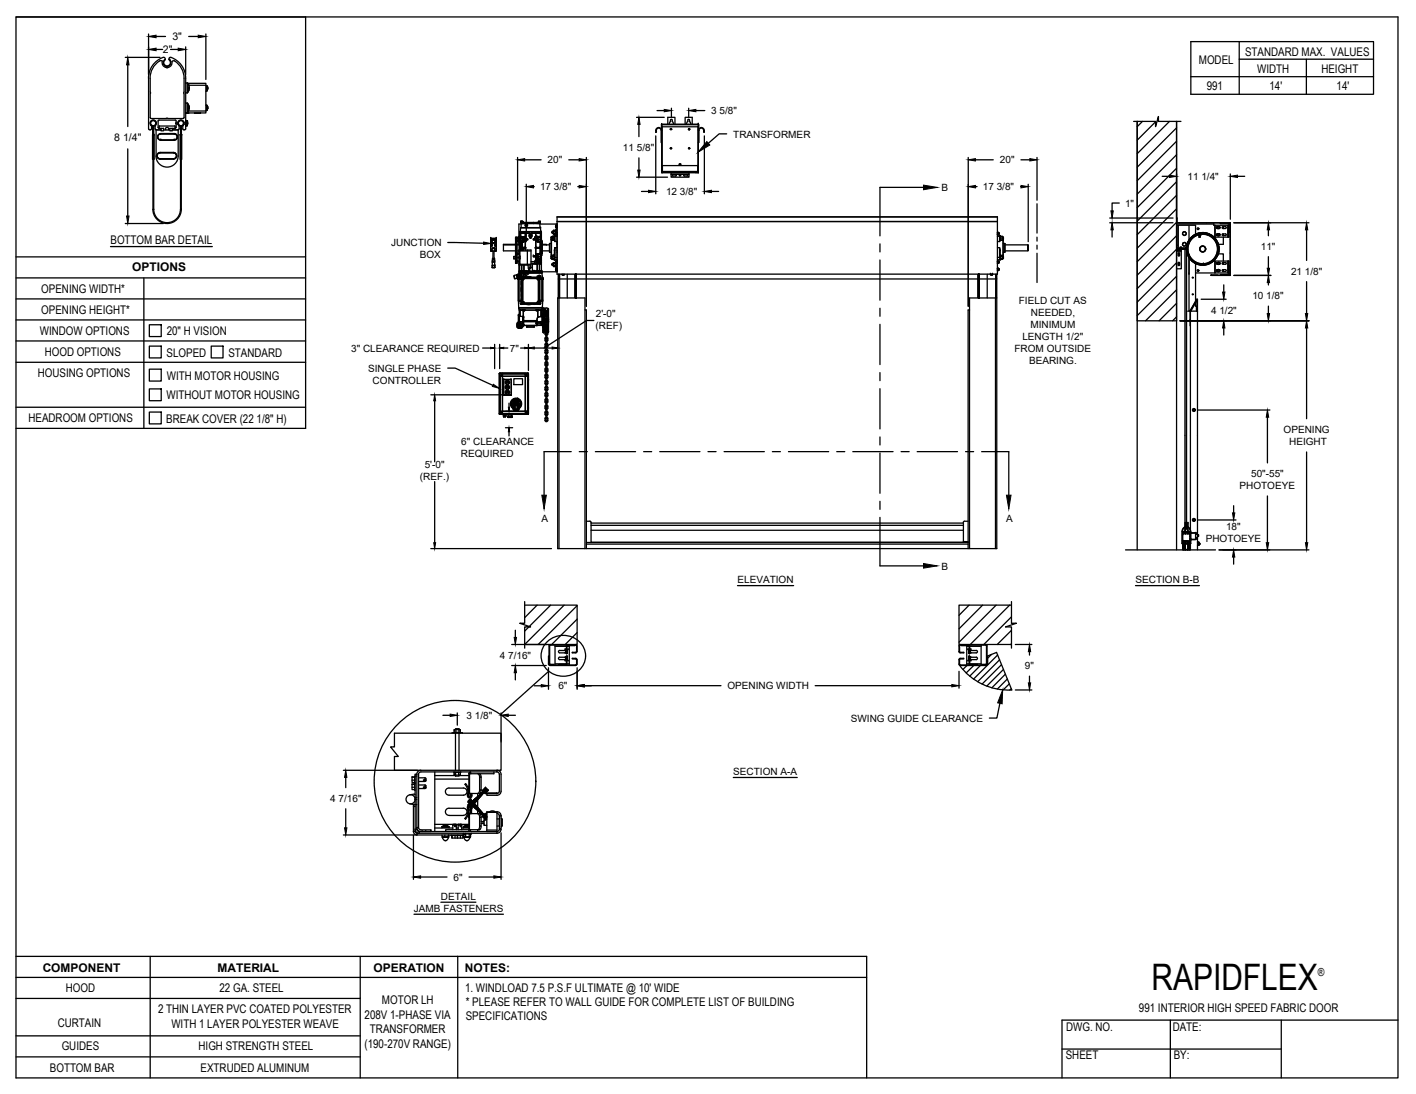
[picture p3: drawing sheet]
<svg xmlns="http://www.w3.org/2000/svg" width="279mm" height="216mm" viewBox="0 0 279 216" stroke-linecap="round" stroke-linejoin="round" font-family="sans-serif">
<defs><g id="words">
<text font-size="7.2" x="227.2" y="195.5">RAPIDFLEX</text>
<g font-size="2.4">
<text x="245.7" y="11.1">STANDARD MAX. VALUES</text>
<text x="236.6" y="12.7">MODEL</text>
<text x="238.1" y="17.8">991</text>
<text x="248.1" y="14.4">WIDTH</text>
<text x="250.5" y="17.8">14'</text>
<text x="260.7" y="14.4">HEIGHT</text>
<text x="263.7" y="17.8">14'</text>
<text x="21.8" y="48.2">BOTTOM BAR DETAIL</text>
<text x="26.1" y="53.6">OPTIONS</text>
<text x="8.1" y="57.8">OPENING WIDTH*</text>
<text x="8.1" y="62">OPENING HEIGHT*</text>
<text x="7.9" y="66.1">WINDOW OPTIONS</text>
<text x="8.8" y="70.3">HOOD OPTIONS</text>
<text x="32.9" y="70.4">SLOPED</text>
<text x="32.9" y="66.1">20&quot; H VISION</text>
<text x="45.1" y="70.4">STANDARD</text>
<text x="7.5" y="74.5">HOUSING OPTIONS</text>
<text x="32.9" y="74.9">WITH MOTOR HOUSING</text>
<text x="5.6" y="83.4">HEADROOM OPTIONS</text>
<text x="32.8" y="83.4">BREAK COVER (22 1/8&quot; H)</text>
<text x="32.9" y="78.8">WITHOUT MOTOR HOUSING</text>
<text x="8.4" y="191.8">COMPONENT</text>
<text x="42.9" y="191.7">MATERIAL</text>
<text x="73.7" y="191.8">OPERATION</text>
<text x="91.7" y="191.8">NOTES:</text>
<text x="13" y="195.8">HOOD</text>
<text x="43.3" y="195.7">22 GA. STEEL</text>
<text x="91.8" y="195.7">1. WINDLOAD 7.5 P.S.F ULTIMATE @ 10' WIDE</text>
<text x="11.4" y="202.6">CURTAIN</text>
<text x="31.2" y="200">2 THIN LAYER PVC COATED POLYESTER</text>
<text x="33.8" y="202.8">WITH 1 LAYER POLYESTER WEAVE</text>
<text x="71.9" y="201">208V 1-PHASE VIA</text>
<text x="73" y="203.9">TRANSFORMER</text>
<text x="75.4" y="198.2">MOTOR LH</text>
<text x="91.9" y="201.4">SPECIFICATIONS</text>
<text x="91.9" y="198.5">* PLEASE REFER TO WALL GUIDE FOR COMPLETE LIST OF BUILDING</text>
<text x="210.4" y="203.6">DWG. NO.</text>
<text x="224.7" y="199.8">991 INTERIOR HIGH SPEED FABRIC DOOR</text>
<text x="231.4" y="203.4">DATE:</text>
<text x="12.2" y="207.3">GUIDES</text>
<text x="39.2" y="207.2">HIGH STRENGTH STEEL</text>
<text x="71.9" y="206.7">(190-270V RANGE)</text>
<text x="210.3" y="209.1">SHEET</text>
<text x="231.6" y="209">BY:</text>
<text x="9.8" y="211.5">BOTTOM BAR</text>
<text x="39.6" y="211.6">EXTRUDED ALUMINUM</text>
</g>
<text font-size="2.2" x="260.1" y="192.6">®</text>
<g font-size="2.1">
<text x="32.1" y="10.5">2&quot;</text>
<text x="34" y="7.9">3&quot;</text>
<text x="22.5" y="27.9">8 1/4&quot;</text>
</g>
<g font-size="2">
<text x="140.3" y="22.5">3 5/8&quot;</text>
<text x="122.9" y="29.8">11 5/8&quot;</text>
<text x="144.7" y="27.1">TRANSFORMER</text>
<text x="108.1" y="32.2">20&quot;</text>
<text x="197.3" y="32.2">20&quot;</text>
<text x="234.3" y="35.5">11 1/4&quot;</text>
<text x="106.6" y="37.5">17 3/8&quot;</text>
<text x="131.4" y="38.5">12 3/8&quot;</text>
<text x="185.8" y="37.8">B</text>
<text x="193.9" y="37.5">17 3/8&quot;</text>
<text x="222" y="40.8">1&quot;</text>
<text x="77.2" y="48.6">JUNCTION</text>
<text x="82.8" y="51">BOX</text>
<text x="248.8" y="49.3">11&quot;</text>
<text x="247.1" y="59">10 1/8&quot;</text>
<text x="254.7" y="54.2">21 1/8&quot;</text>
<text x="117.5" y="64.9">(REF)</text>
<text x="117.6" y="62.5">2'-0&quot;</text>
<text x="201" y="60">FIELD CUT AS</text>
<text x="203.3" y="64.8">MINIMUM</text>
<text x="203.4" y="62.4">NEEDED,</text>
<text x="239" y="61.9">4 1/2&quot;</text>
<text x="69.3" y="69.5">3&quot; CLEARANCE REQUIRED</text>
<text x="100.6" y="69.4">7&quot;</text>
<text x="200.2" y="69.5">FROM OUTSIDE</text>
<text x="201.7" y="67.1">LENGTH 1/2&quot;</text>
<text x="203.1" y="71.9">BEARING.</text>
<text x="72.6" y="73.4">SINGLE PHASE</text>
<text x="73.5" y="75.7">CONTROLLER</text>
<text x="91" y="87.9">6&quot; CLEARANCE</text>
<text x="253.3" y="85.4">OPENING</text>
<text x="254.4" y="87.8">HEIGHT</text>
<text x="82.8" y="94.8">(REF.)</text>
<text x="83.8" y="92.4">5'-0&quot;</text>
<text x="90.9" y="90.3">REQUIRED</text>
<text x="246.9" y="94.1">50&quot;-55&quot;</text>
<text x="244.6" y="96.5">PHOTOEYE</text>
<text x="106.8" y="103">A</text>
<text x="198.5" y="103">A</text>
<text x="237.9" y="107">PHOTOEYE</text>
<text x="241.9" y="104.6">18&quot;</text>
<text x="185.8" y="112.5">B</text>
<text x="145.5" y="115.1">ELEVATION</text>
<text x="224" y="115.1">SECTION B-B</text>
<text x="98.6" y="130">4 7/16&quot;</text>
<text x="110.2" y="136">6&quot;</text>
<text x="143.5" y="136">OPENING WIDTH</text>
<text x="202.2" y="132.1">9&quot;</text>
<text x="92.1" y="141.9">3 1/8&quot;</text>
<text x="167.9" y="142.4">SWING GUIDE CLEARANCE</text>
<text x="144.7" y="153">SECTION A-A</text>
<text x="65.2" y="158.2">4 7/16&quot;</text>
<text x="89.5" y="173.8">6&quot;</text>
<text x="87" y="177.6">DETAIL</text>
<text x="81.7" y="180">JAMB FASTENERS</text>
</g>
</g></defs>
<!-- layer: ANNOTATIONS -->
<g fill="none" stroke="#000" stroke-width=".25">
<path d="M24.7 11.3h6.9M25.2 12.8v12.2M29.3 6.7v8M30.8 7.2h1.9M30.8 9.8h1.3M33.7 9.8h1.5M36.6 9.2v5.5M37.2 7.2h1.9M40.6 6.7v9M25.2 29.4v13.2M102.1 31.1v8.4M103.5 31.5h3.3"/>
<path d="M103.8 36.4v11.3M105.3 36.8h.1M112.2 31.5h2.1M114 36.8h.3M115.7 31.1v29.4M125.6 23.2h5.5M125.6 35h6.1M126.1 24.6v2.4M126.1 31.2v2.4M126.6 37.8h1.4M129.4 26.8v11.4M129.6 21.8h1.5"/>
<path d="M132.5 21.4v1.6M135.9 21.4v1.6M137.3 21.8h1.8M139 26.8v11.4M140.4 37.8h1.4M143.4 26.4h-1.5l-2.1 1.9M191.1 31.1v29.4M192.5 36.8h.3M192.5 31.5h3.5M201.4 36.8h.1M201.4 31.5h1.8M202.9 36.4v11.3"/>
<path d="M204.6 31.1v8.4M229.3 34.8h1.4M232.2 34.3v9M242.8 34.3v9M244.2 34.8h1.4M24.7 44.1h7.5M88.3 47.9l7.1 .1M219 44h12.5M219 43h12.5M219.4 45.4v1.4M220.9 40.1h-1.5v1.5M237 59.1h4.9"/>
<path d="M241.5 56.2v1.4M243.5 54.4h7.3M243.5 44h14.8M250.3 45.4v1.1M250.3 50.7v2.2M250.3 55.8v.4M257.8 45.4v6M257.8 55.6v6.3M85 77.9h15.8M85.8 79.1v12M88.3 72.6h1.5l7.4 3.5M95.2 68.7h1.6"/>
<path d="M97.6 68v4.7M98.6 68v4.7M99.4 68.7h.8M100.4 79.6v.8M102.7 68.7h.8M104.3 68v5.1M105.4 68.7h3.5M117.2 63.2h-1.5l-8.3 5.5M232.9 63.3h25.4M241.5 64.7v1.4M250.3 60.4v1.5M257.8 64.7v17.9"/>
<path d="M85.8 95v12.1M99.7 84.4h1.5M99.7 81.2h1.5M100.4 85.2v.8M236.3 80.9h14.3M243.4 99.8v1.4M250.1 82.3v9.1M250.1 97.9v9.2M257.8 89.2v17.9M85 108.3h23.8M145.5 115.6h11.1M224 115.6h12.7"/>
<path d="M236.3 102.6h7.6M240.5 108.5h17.8M243.4 109.9v1.4M101 127.2h6.9M101 131.3h6.8M101.7 124.4v1.4M101.7 132.8v1.4M105.4 135.3h1.4M108.2 131.8v4.2M113.9 131.8v4.2M115.3 135.3h1.4M115.3 135.3h27"/>
<path d="M160.8 135.3h27M189.2 132.5v3.3M197.3 138.8l-.6 2.9h-1.5M200.3 127.2h3.3M200.3 136.2h3.3M203.1 128.6v.7M203.1 133.4v1.4M67.8 152h14.6M68.2 153.4v2M68.2 159.6v3.8M87.4 141.2h1.4M90.2 140.7v2.4"/>
<path d="M98.9 140.7v5.7M100.3 141.2h1.4M144.7 153.4h12.6M67.8 164.8h14.5M81.6 164.8v8.7M83 173.1h5.2M87 178.1h6.9M92.5 173.1h5M98.9 164.4v9.1M81.7 180.4h17.6"/>
</g>
<!-- layer: STANDARD MOTOR LH -->
<g fill="none" stroke="#000" stroke-width=".25">
<path d="M223.7 24h4.3v1l.6-2v1h4.4M224.4 24v84.5M225.4 24l-1 1M228 24l-3.6 3.7M228.6 23.5l-.2 .1M230.8 24l-6.4 6.3M232.2 24v84.5M232.2 25.2l-7.8 7.8M232.2 27.9l-7.8 7.8M232.2 30.5l-7.8 7.8M232.2 33.2l-7.8 7.8M232.2 35.9l-7.8 7.7"/>
<path d="M232.2 38.5l-7.8 7.8M99.3 48.3h2.4M101.4 51.1h.3M101.4 50.6h.3M101.4 50.6v.5M101.5 54.4l.4-.1 .1 .6-.4 .1zM101.5 54.5l.1 .4M101.7 48.2h-2.4v1.3h2.4M101.7 47h.1M101.7 49.8h.3M101.8 51.5h.1M101.8 51.7h.1z"/>
<path d="M101.8 51.7h.1M101.8 51.8h.1M101.8 51.9h.1M101.8 51.9h.1h-.1M101.8 51.1h.1h-.1M101.8 50.6h.1zM101.8 50.4h.1zM101.8 50.1h.1zM101.8 50h.1zM101.8 49.8h.1zM101.8 46.9h.1M101.8 51.3h.1"/>
<path d="M101.8 47.1h.1M101.8 50.8h.1M101.9 50.8l-.1 .1M101.9 50.8h.1M101.9 51.5h-.1h.1M101.9 51.5h.1M101.9 51.7h.1M101.9 51.8h-.1h.1M101.9 51.8h.1M101.9 51.9h.1M101.9 51.1h-.1h.1M101.9 50.6h.1"/>
<path d="M101.9 51.1h.1M101.9 51.3h-.1h.1M101.9 51.3h.1M101.9 50.4h.1M101.9 50.2h.1M101.9 50h-.1h.1M101.9 50h.1M101.9 49.8h-.1h.1M101.9 47h.1M102 47v.1h.3M102 47.6h.3M102 54.3l-.1 .1"/>
<path d="M102 47.6h.1M102 46.9v.7M102 51.5h.4l.1 2.1M102 47.1v.4h.3M102 47.5v.1M102 48.3h.4M102 47.6v4.3h-.3v-5.1l.1 5.1M102 46.8h-.1v5.1M102 49.5h2.8M102 50.1h.1M102 46.8v.1M102.1 50.1h.1"/>
<path d="M102.1 51.5h.1M102.1 54.8h-.1M102.1 54.3h-.1l.1 .6h.1M102.2 54.1l.1 .9M102.2 50.1h.2M102.2 54.9l-.1-.7 .2-.1v.9M102.2 55.1h.1M102.2 55.1h.7M102.2 54.9l.1 .1M102.3 55.1h.1M102.3 59.3v1.4M102.3 59.5h.1"/>
<path d="M102.3 59.5h.5M102.3 54.9v.2M102.3 46.8h-.3v.2M102.3 55.1v4.2M102.4 55.1h.1M102.4 49.5v.6h-.1M102.4 54.1l.2 .8M102.4 54.1l.2 .8h-.2M102.4 49.3h2.4v3h-2.2v-3M102.4 50.5l.2 .1-.1 .2M102.4 50.8h-.2l.2 .1M102.4 52.2h2.4"/>
<path d="M102.4 51.1h.1M102.4 54.1h-.1M102.4 50.6h.1M102.4 49.3h.1M102.5 55.1h.1M102.5 53.9h.1M102.5 53.9h1.6M102.5 53.8h1.7zM102.5 53.6h.1M102.5 53.6h.7M102.5 53.6v.3M102.5 53.9l-.1 .2"/>
<path d="M102.5 53.8h.1M102.5 53.8h1.7M102.5 53.5h.1M102.5 53.5v.1M102.5 53.5l.1 .1M102.5 54.9h.1M102.5 46.7h-.1v5.6h.1M102.5 46.8h-.2l.1 1.4h-.4M102.5 52h.1M102.5 51.1h.1M102.5 50.9h.1M102.5 50.7h.1"/>
<path d="M102.5 51h.1M102.6 51.1h.1M102.6 50.6h.1M102.6 53.6v.1h1.3l.1-.1M102.6 53.6h.6M102.6 55.1h.1M102.6 55.1v4.2M102.6 45.7h4.1M102.6 53.5h.1M102.6 45.7h4.2M102.6 53.7h.1M102.6 59.5h.3z"/>
<path d="M102.6 59.5v.4h.3M102.6 53.7h1.3M102.6 54l.3 .9zM102.6 54.1h-.1M102.7 46h.1M102.7 46.8h.1M102.7 46.8h.6l.1 .4M102.7 46.9l.7 .1M102.7 47.5h.1M102.7 47v.5M102.7 47.5h.3M102.7 47h.3"/>
<path d="M102.7 59.9h.3M102.7 45l-.1 .7M102.7 45h4M102.7 47.5v.1M102.7 47.6h.5zM102.7 59.9v.1M102.7 59.9h.1M102.7 46.9h.5M102.7 55.1h.1M102.7 46v1M102.7 47.6v1.4M102.7 48.9h.9"/>
<path d="M102.7 46.1h.1M102.7 46.7h.1M102.7 46.7h.6M102.7 46h.9M102.7 49h.1M102.8 43.9v.2h.3M102.8 43.9h.1M102.8 48.8h.1M102.8 48.8v.1M102.8 48.9v.1M102.8 47.7v.1M102.8 49h.8"/>
<path d="M102.8 49v.3M102.8 45.7l-.1 .3v3.3M102.8 54.8l-.2 .1M102.8 47.8v1.1M102.8 48.9h.9h-.1M102.8 47.7h.1M102.8 49h.1M102.8 48.8h.8M102.8 55.1h.1M102.8 55.1h-.6v4.2h.7M102.8 43.8h.1M102.8 43.8h.3"/>
<path d="M102.8 44.1h3.7v.8M102.8 44.2h-.4v2.6M102.8 54.9v.2M102.8 59.3v.2M102.8 54l.5 .1M102.8 54l-.1 .1M102.8 54l.2 .8M102.9 49.3h.1M102.9 49.2h.1M102.9 49.1h.1M102.9 44.1l-.1 .8M102.9 60v.1"/>
<path d="M102.9 59.8l.3 .2M102.9 56.6v1.1l-.1-.3zM102.9 55.4v.9M102.9 54.8v.1h-.3M102.9 56.6h.1M102.9 55.4h.1M102.9 56.3h.1M102.9 57.9v.7M102.9 58.8v.5M102.9 55h.1M102.9 55l.1 4.8M102.9 59.8v.1"/>
<path d="M102.9 52.3v1.2l-.4 .1M102.9 48.2l.2 .1zM102.9 48.2h.1M102.9 48.7v.1M102.9 48.7h.1M102.9 48.4h.1M102.9 48.5h.1M102.9 48.5h.2M102.9 48l.1 .1M102.9 48h.1M102.9 46h-.2M102.9 45.8v.2h1.6v.3"/>
<path d="M102.9 48.1h.1M102.9 48.2h.2M102.9 48.8h.1M102.9 48.3h.1M102.9 48.3v.1M102.9 54l.2 .7M103 48.1l.1 .1M103 48.2h.1M103 48.1l-.1 .1M103 48.1h.1M103 48.4h.1M103 48.5h.1"/>
<path d="M103 48.5h-.1M103 48h.1M103 48h-.1M103 47.8l.1 .1h-.2zM103 49.3h.1M103 49.1h.1M103 49.2h.1M103 52.3v1.2M103 55h.1M103 59.8h.1M103 48.8h.1M103 47.9h.1"/>
<path d="M103 54.8h-.2M103 60l-.2 .1M103 43.9h.3M103 43.9l-.1 .2M103 48.3h.1M103 48.3v.1M103 43.9v.2M103 47v.5M103 59.5l.2 .2-.1-.2M103 59.5h.1M103 48.7l-.1-.1 .1 .1M103 48.7h.1"/>
<path d="M103.1 49.3h.1M103.1 49.2h.1M103.1 49.1h.1M103 55.2v4.3M103 48.7l.1 .1M103 48.6h.1M103 48.6l.1 .1M103 47.2h.2M103.1 54.8h3.1l.2 .1-.1 5-3.2 .1-.1-.1zM103.1 48.2h.1M103.1 48.7l-.1 .1M103.1 48.7h.1"/>
<path d="M103.1 48.4h.1M103.1 48.5h.1M103.1 48h.1M103.1 48l-.1 .1M103.1 48h-.2M103.1 48.4h-.1M103.1 48.6l-.1 .1M103.1 59.5l.2 .3M103.1 43.8h.1M103.1 48.8h.1M103.1 48.8h-.1M103.1 43.8h-.3v.1"/>
<path d="M103.1 43.8v.1M103.1 44.1h.1M103.1 44.1h.3M103.1 55.2h.1M103.1 55.2v4.3M103.1 44.1h.2M103.2 55.1l-.1 .1M103.2 54.7l-.3 .3M103.2 53.7h.1M103.2 53.7h-.1M103.2 55.2l.2-.2h2.5l.3 .2v4.3l-.3 .3h-2.5l-.2-.3zM103.2 55.1h.1"/>
<path d="M103.2 59.7l.2 .1M103.2 54.7h.1M103.2 53.7h.4M103.2 53.5h.1M103.2 53.5h-.6v.2M103.2 53.5h-.3M103.2 49.3h.1M103.2 49.2h.1M103.2 49.1h.1M103.2 53.5v.2M103.2 54.7v.1M103.2 60h.1"/>
<path d="M103.2 54.7h3M103.2 47h.2v.5h-.2M103.2 47h.1M103.2 47v.5M103.2 47.5v.1M103.2 47.5h.2M103.2 46.7l.2 .1M103.3 53.7h.1M103.3 46.7l-.6 .1M103.3 47.7l-.5 .1M103.3 46.7l.1 .1M103.3 54.1l.1 .5"/>
<path d="M103.3 55l-.1 .1M103.3 59.8l.1 .1v-.1M103.3 53.5h.3v.2M103.3 43.9h.1M103.3 43.9v.2M103.3 53.5v.2M103.3 43.9h.8v.2h-.7M103.3 45.7l-.8 .1v7.7M103.3 59.8h.1M103.3 44.1h.1M103.3 46h.1M103.3 46h-.1"/>
<path d="M103.4 55h.1M103.4 59.8h.1M103.4 53.7h.1M103.4 54.6l-.2 .1M103.4 52.3v1.2M103.4 54.6l-.1 .1M103.4 44.1h.1M103.4 54.9l-.1 .1M103.4 54.9h.1M103.4 54.8v.2M103.4 47.2v.1M103.4 47.3h.1"/>
<path d="M103.4 47l.1 .1M103.4 46.9l.1 .1M103.4 47.6h.1M103.4 54.9h2.5M103.4 59.9h2.5M103.4 54.8h2.5M103.4 47.6l-.2 .1M103.4 47.2h.1M103.4 47.3v.4l-.7 .1M103.4 46.8h.1M103.4 46.8l.1 .1M103.4 46.8v.1"/>
<path d="M103.4 47.7l-.1 .1M103.4 46.8h.2M103.4 47.7h.2v1.1M103.5 53.7h.1M103.5 47.1v.1M103.5 47.2h.1M103.5 47.5l-.1 .1M103.5 47.5l-.1 .2M103.5 47.3h.1M103.5 47.1l-.1 .1M103.5 46.9l-.1 .1M103.5 47.4l-.1 .1"/>
<path d="M103.5 47.1h.1M103.5 47.4h.1M103.5 54h.2l.1 .5-.2 .1zM103.5 54l-.2 .1M103.5 46.9v.3M103.5 53.5v.2M103.5 47.2h.2M103.5 47.1h.2M103.5 47.3v.1M103.6 48.9l-.9 .1M103.6 49h.1M103.6 53.7h.1"/>
<path d="M103.6 53.5h.2M103.6 53.6h.7M103.6 54.5l-.2 .1M103.6 53.7h-.5M103.6 53.6h.4M103.6 47.2l-.1 .1M103.6 46l.1 .1M103.6 48.9h.1M103.6 46.8h.1M103.6 48.8h.1M103.6 46.1h.1M103.6 46.1h-.9v.6"/>
<path d="M103.6 47.4h-.1v.1M103.6 47.3v.1M103.6 47.2h.5M103.6 47.2h.1M103.6 46.8l.1 .3M103.6 46v.8M103.6 47.1v.1M103.6 49v.3M103.6 47.4h.1M103.7 47.3h.1M103.7 47.3v.1M103.7 49h-.9"/>
<path d="M103.7 49h.1M103.7 47.4v.2M103.7 47.4h.1M103.7 47.1h.1M103.7 47.6v1.4M103.7 46.1h.1M103.7 46.8h.1M103.7 47.1v.1M103.7 49v.3M103.7 47.3h-.2M103.7 47.2h.4v.1h-.4M103.7 47.2h.1"/>
<path d="M103.7 48.8v.1M103.8 53.5l-.1 .2M103.8 53.5h.2M103.9 44.3a.16 .16 0 0 1 .1 .1 .16 .16 0 0 1-.1 .2M103.9 54.7h.9M103.9 54.7h.1M103.9 44.2h.1M103.9 46h.1M103.9 44.2a.21 .21 0 0 1 .2 .3 .21 .21 0 0 1-.2 .2l-.2-.1a.21 .21 0 0 0 .3 0 .21 .21 0 0 0 0-.3 .21 .21 0 0 0-.2 0h.1M103.9 46h.6M103.9 46l-.2 .1v1M103.9 53.7h.1"/>
<path d="M104 53.6l-.1 .1M104 53.6h.1M104 53.5v.1M104 53.5h.3M104.1 47.3h.1M104.1 47.3h-.4M104.1 49.3v3M104.1 47.3h-.5M104.1 47.2h-.4M104.1 43.9h1.1M104.2 52.3v.7h.4v-.7M104.3 53.4a.71 .71 0 0 1-.6 .7"/>
<path d="M104.3 53v.4h.2M104.3 53.5h-1.1M104.4 53.9h2.5M104.5 46h.1M104.5 46h-.9M104.5 53.8h2.4M104.5 46.3l-.1 .2 .1 .2M104.5 46.3l-.1 .2 .1 .3M104.5 46v.3M104.5 46.3h.1M104.5 46.8l.2 .2 .1-.2M104.5 53.5h.9"/>
<path d="M104.5 46.8a.16 .16 0 0 0 .1 .2 .16 .16 0 0 0 .2-.2M104.5 53.6h1.3M104.5 53v.4M104.5 53.4a.94 .94 0 0 1-.7 1M104.5 46.8h.1M104.6 52.7h.2zM104.7 52.8h-.1h.2M104.8 52.7h-.2l.2 .1M104.8 54.7h.1M104.8 52.8h-.2M104.8 51.9h.8v-.3a.18 .18 0 0 1 .2-.2 .18 .18 0 0 1 .1 .2l.1 .3 .4 .1-1.3 .1v1.4M104.8 46.8h.1"/>
<path d="M104.9 46.8h-.1M104.9 46.8h.1M104.9 46h.1M104.9 46.3h.1M104.9 46.3l.1 .3-.1 .2M104.9 46.3l.1 .2-.2 .2M104.9 46h.6M104.9 46v.3M105.1 53.5h1.8M105.2 43.9h.9M105.2 43.9v.2M105.2 50.5h.1"/>
<path d="M105.2 47.3h.1M105.2 47.3h.4M105.2 50.7h.4M105.2 47.2h.5M105.3 50.5h.4M105.3 50.6h.4M105.3 47.3h.4M105.4 53.5h.1M105.4 53.5v.1M105.4 53.5h.2M105.4 53.6v.1h1.4v-.1M105.4 53.6h.1"/>
<path d="M105.4 53.6l.1 .1M105.4 47.1v.1M105.4 53.6l.4 .1M105.4 47.2h.5M105.4 53.7h.1M105.5 53.7h.1M105.5 53.7h1.2M105.5 46l.2 .1v.6M105.5 46h.2M105.5 46h-.6v.3M105.5 47.2h.1M105.5 46.8h.4"/>
<path d="M105.6 51.6h-.8M105.6 53.5v.1M105.6 53.5h.2M105.6 51.4l.1 .1M105.6 50.5h-.4v.2h.4M105.6 50.5h-.3M105.6 48.8l.1 .1M105.6 47.3l.1 .1M105.6 50.5h.1M105.6 50.7h.1M105.6 53.6l.1 .1M105.7 51.5h.1"/>
<path d="M105.7 50.7h.2M105.7 47.3h.2M105.7 46.7h.1M105.7 49h.1M105.7 49h-.1M105.7 48.8v.1M105.7 51.4l-.2 .2M105.7 51.4h.1M105.7 50.7h.1M105.7 46.1h.1M105.7 46.7l-.2 .1v.4h-.3v.1h.4M105.7 47.6v2.6"/>
<path d="M105.7 48.8h.1M105.7 51h.1M105.7 50.2v.3M105.7 49h.9M105.7 47.4v1.4M105.7 50.5h.1M105.7 47.4h.2M105.7 50.5h.2M105.7 52.1h.3v1.4M105.7 47.3v.1M105.7 48.9h.1M105.7 47.3h.1"/>
<path d="M105.7 47.4v.2M105.7 47.4h.1M105.7 46.1v.6M105.7 49v1.5M105.7 50.7v.7M105.7 51h.2M105.7 47.7h.2M105.7 51.4l.2 .1M105.7 50.5l.2 .1M105.7 47.2l.2 .1M105.7 47.2h.2M105.7 46v.1"/>
<path d="M105.7 46.7h.2M105.7 46.1h.9v.6M105.7 46h.9M105.8 52l-.7 .1M105.8 53.7h.1M105.8 53.7h.4M105.8 53.7v-.2h.4v.2M105.8 49h-.1h.9M105.8 51.5h.1M105.9 53.7h-.1M105.9 51.5h.1M105.9 53.7h.1"/>
<path d="M105.9 51.5l.1 .4h.2M105.9 50.5h-.2M105.9 46.8h.1M105.9 47.4v.3M105.9 50.7v.2M105.9 47.4h.1M105.9 50.7h.1M105.9 50.5h.1M105.9 47.3h.1M105.9 47.3v.1M105.9 50.9l.2 .2M105.9 47.5l.1 .1"/>
<path d="M105.9 46.7h.1M105.9 50.3v.2M105.9 47.4v.1M105.9 54.9l.1 .1M105.9 47.6l.2 .1M105.9 54.8l.1 .2M105.9 54.9h.1M105.9 47.3l.1 .4h.6M105.9 47.2v.1M105.9 47.2h.1M105.9 50.5l.1 .5 .7 .1M105.9 50.6v.1"/>
<path d="M105.9 46.8h.8M105.9 47h.1M105.9 50.2h.1M105.9 50.2v.1M105.9 47.7l.2 .1M105.9 46.8h.2M105.9 47v.2M106 53.7h.1M106 50.2l-.1 .1M106 47.6h.1M106 47.6l-.1 .1M106 51.9h.1"/>
<path d="M106 44.1h.1M106 53.5h.1M106 44.1h.3M106 54.5h.7v.4h-.2v-.4M106 52h.1M106 51v.2l.1-.1M106 59.8h-.1M106 59.8h.1M106 59.8l-.1 .1 .2-.1M106 55h.1M106 44.1h.2M106 52.1v1.6"/>
<path d="M106 44.1h-1.9M106 50.8h.2M106 47.5h.2M106 55l.2 .1M106 52.1h.1M106.1 51.4l-.2 .1M106.1 51.1h.1M106.1 53.7h.1M106.1 55l.1 .1M106.1 59.8h.1M106.1 45.7l.7 .1v7.7M106.1 43.9v.2"/>
<path d="M106.1 43.9h.3M106.1 51.3l-.2 .1M106.1 50.1l-.4 .1M106.1 46.8h.1M106.1 50.1h.5M106.1 46.8l-.2 .2M106.1 51.1h.5M106.1 47.7l.5 .1M106.1 50.1l-.2 .1M106.1 47.7h.5M106.2 53.7h.1M106.2 47.6h.5"/>
<path d="M106.2 50.2h.5M106.2 47h-.2v.5h.2M106.2 50.3h-.2v.6h.2M106.2 50.2v.2h-.2M106.2 50.8h.1M106.2 50.4v.4M106.2 47v.5M106.2 47.2h.5M106.2 46.9h.5M106.2 50.6h.5M106.2 50.8v.1h.5M106.2 47.5v.1"/>
<path d="M106.2 53.5h.7M106.2 51.9h.1M106.2 53.6h.7M106.2 55.1l.1 .1M106.2 54.7l.3 .3M106.2 55.2h.1M106.2 59.5h.1M106.2 55.1h.1M106.2 59.7l-.2 .1M106.2 60h-3M106.2 54.7h.1M106.2 46h-.2"/>
<path d="M106.2 46h.1M106.2 54.7v.1M106.2 55.1v.1M106.2 59.5v.2M106.2 53.7h-.4M106.2 44.1h.1M106.2 51.2h.1M106.2 51.2l-.3 .2M106.3 51.2h.1M106.3 55.2h.1M106.3 59.5h.1M106.3 59.5l-.1 .2"/>
<path d="M106.3 55.2v4.3M106.3 59.5l-.3 .3M106.3 44.1h.1M106.3 43.8h.3M106.3 43.8v.1M106.3 43.8h.1M106.4 54.5h-.4v.2M106.4 54.5h.1M106.4 54.4h.1zM106.4 44.1h.1M106.4 54.4v.1M106.4 55.2v4.3"/>
<path d="M106.4 59.8h.1M106.4 55l.1 4.8M106.4 60h.2M106.4 43.9v.2M106.4 52h.1M106.4 52v1.5M106.4 46h.2M106.4 54.5h.2M106.4 43.9h.2M106.4 45.8v.2h-1.5M106.4 52l.1 .1M106.5 52.1h.1"/>
<path d="M106.5 55h.1M106.5 54.9h.1M106.5 52l-.5 .1M106.5 59.9h.1M106.5 55.1h.6M106.5 52.1v1.4M106.5 59.8v.1M106.5 59.8l-.3 .2M106.5 51.2l.1 .1M106.5 54.4h.1M106.5 60l.1 .1M106.5 51.9h.1"/>
<path d="M106.5 44.1h.1M106.5 51.9l-.1 .1M106.6 55.1h.1M106.6 59.5h.5M106.6 59.5h.1v.4h-.2M106.6 55.1h.5v4.2h-.6M106.6 43.8h.1M106.6 43.8v.1M106.6 54.4v.1M106.6 54.9v.2M106.6 59.3v.2M106.6 54.5h.1"/>
<path d="M106.6 59.5h.1M106.6 51.9h.1M106.6 48.9h.1M106.6 48.9h-.9M106.6 50.1h.1M106.6 49h.1M106.6 48.8h.1M106.6 47.7v.1M106.6 47.8h.1M106.6 47.8v1h-.9M106.6 49v1.1M106.6 45.7v.1"/>
<path d="M106.6 53.7h.1M106.6 43.9h.1M106.6 43.9v.2h-.4M106.6 59.9v.2M106.6 52h-.2M106.6 59.9h.1M106.6 45.8v.2M106.6 46l.1 .1M106.6 47.6v2.6M106.6 48.9h-.8h.8M106.6 50.1h-.6l-.1 .4M106.6 46.8h.1"/>
<path d="M106.6 51.2h.1M106.6 51.1h.1M106.6 46.7h.1M106.6 51.1l.1 .1M106.6 51.2h-.4M106.6 52h.2M106.6 46.7v.1M106.7 51.8h.1M106.7 51.9h-.1M106.7 52l-.2 .1M106.7 45l.1 .7M106.7 45h.1"/>
<path d="M106.7 46.1h.1M106.7 46.1v.7M106.7 47v.5zM106.7 51.4h.1M106.7 51.2h.1M106.7 50.4v.4zM106.7 46.7l-.1 .1M106.7 51.2v.2M106.7 51.8v.1M106.7 46.7h-.8M106.7 46h.1M106.7 51.8l-.1 .2"/>
<path d="M106.7 45.7h.1M106.7 46v4.2M106.7 46.8v.8M106.7 50.2v1M106.7 46.8h-.7l-.1 .4M106.7 51.1h.1M106.7 46.9l-.7 .1M106.7 50.2v1.2M106.7 46v.1M106.7 51.4v.3M106.7 54.9h.4M106.7 53.7h.1"/>
<path d="M106.8 55.1h.1M106.8 53.5l-.1 .2M106.8 55.1v4.2M106.8 53.6l-.6 .1M106.8 51.5h.1M106.8 52h.1M106.8 47.4h.1M106.9 53.5v.1M106.9 53.5h.1M106.9 53.8h.1M106.9 47.4v3M106.9 47.4v.1"/>
<path d="M106.9 55.1h.1M106.9 53.8h-2.5M106.9 53.6h.1M106.9 50.4h-.1M106.9 53.6v.3M106.9 53.9l.2 1M106.9 47.8l.1 2.2M106.9 53.6h3M106.9 50h.1M107 47.8h.1M107 55.1h.1M107 50h.1"/>
<path d="M107 48.2h.8v.1M107 47.8v2.2M107 49.5h1.4M107 55.1v4.2M107.1 55.1h.1M107.1 59.5l-.1 1.3M107.1 54.9v.2M107.1 59.3v.2M108.4 48.3h-1.4M108.5 48v1.8M108.5 48h.3M108.5 49.8h.3"/>
<path d="M108.8 46.8h.1M108.8 47.3h.1M108.8 50.6h.1M108.8 51h.1M108.8 46.8v.5M108.8 50.6v.4M108.8 47.4v3M108.8 50.4h.2v.8M108.9 46.7l.1 .7v-.2M108.9 50.4h.4v.2h-.3zM109 46.8h.3v.4h-.3zM109 46.8v-.2h.3v.2"/>
<path d="M109 50.6v.4h.3M109 51v.2h.3M109 45.6l-.2 .2 .2 .2M109 52l-.2 .2 .2 .2M109.1 46.1h.1M109.1 52.4h.1M109.1 45.6v.5M109.1 51.9v.5M109.2 45.6l-.1 .1M109.2 52.5l.1 .1 .4-.1M109.2 51.9l-.1 .1M109.2 52.6h.1"/>
<path d="M109.3 45.4h.3v.3h-.3zM109.3 45.7v.4h.3M109.3 46.1v.2h.3M109.3 52v.4h.3v-.4M109.3 52.4l-.1 .1M109.3 45.4v.8M109.3 51.8l-.1 .8M109.3 47.2v.2h.1M109.3 50.6v.4M109.3 51v.2M109.3 50.4h.1M109.3 46.7h.1"/>
<path d="M109.3 51.2h.1M109.4 49.4l.1-.5v.6M109.4 47.5l.1 .2h.4M109.4 49.4l.1 .1M109.4 47.4h-.6v3M109.4 47.4v.1M109.4 49.4v.9M109.4 51.2l.1 .1M109.5 49.5v1.8h-.2v-1h.2M109.5 46.5l-.1 .1M109.5 46.6l-.1 .1M109.5 46.6h.4"/>
<path d="M109.5 50.8h.4M109.5 50.8h-.1M109.6 45.7v.3M109.6 46.2l.1 .2M109.6 52.4l.1 .1M109.6 51.8l-.4 .1 .1 .1h.3M109.6 45.4l.1 .1M109.6 53.3l.3 .1M109.6 44.8h.3v.1M109.6 46.2h.3v-.2h-.2v.3M109.6 46l.1-.2h.2v.2M109.6 51.6l.3-.1v.1l-.2 .1v.2h.2v-.3"/>
<path d="M109.6 46.2v.1M109.6 51.9v.1M109.6 53h.1M109.6 51.9h.1M109.6 46v.2M109.6 51.6v.3M109.6 44.6v.2M109.6 44.6h.1M109.6 53v.3M109.6 51.6l.1 1.1M109.7 52.6h-.1M109.7 44.5h.2z"/>
<path d="M109.7 46.3h.2M109.7 46.3h.1M109.7 53.1v-.2h.2v.2h-.2v.2h.2v-.2M109.7 44.6v.3h.2M109.7 51.9h.1M109.7 44.5v.4M109.7 45.8v.5M109.7 51.5v.5M109.7 52.9v.5M109.7 45.4l-.1 .8M109.7 44.2v1.6M109.7 46.3v.3"/>
<path d="M109.7 51.3v.2M109.7 52v.9M109.7 53.4v.2M109.9 53.3v.1M109.9 44.6v.2M109.9 46.2v.1M109.9 51.9v.1l-.2-.1M109.9 52.9v.1M109.9 44.5h.1M109.9 45.8v.1M109.9 51.5h.1M109.9 48.3h.1"/>
<path d="M109.9 49.5h.1M109.9 51.9h.1M109.9 51.6h.1M109.9 46.6h-.4v1.1v-1.2h-.2v.9h.1M109.9 49.9h.1M109.9 48h.1M109.9 44.1v.1h-3.4M109.9 48.9h-.4v2.4h.4M109.9 42.8h86.9v11.3h-86.9zM109.9 43.7h86.9M109.9 53.4h.1M109.9 44.9h.1"/>
<path d="M109.9 46.3h.1M110.2 54.1v4.7M110.2 55.1h86.5M110.3 54.1v4.7M110.3 58.8v49.5M110.4 54.1v4.7M110.9 54.1h.4M110.9 54.1v.2h.4v-.2M111.1 54.1v.2M111.9 54.1v4.7M113.5 58.8v-4.7v4.7M113.6 58.8v-4.7v4.7"/>
<path d="M113.6 54.1v4.7v-4.7M113.6 54.1v4.7M113.7 54.1v4.7v-4.7M193 54.1v4.7v-4.7M193.1 54.1v4.7v-4.7M193.1 58.8v-4.7v4.7M193.2 58.8v-4.7v4.7M194.8 54.1v4.7M195.4 54.1h.1M195.5 54.1v.2h.3v-.2M195.6 54.1v.2M195.9 54.1h.1"/>
<path d="M196.4 58.8v49.5M196.5 54.1v4.7M196.6 54.1v4.7M196.7 54.1v4.6h-.1M196.8 51.6v.3M196.8 53h.1M196.8 46.3h.2M196.8 48.9h.4v1.9h-.4M196.8 46.6l.5 .1M196.8 51.9v.1M196.8 53.4h.1M196.8 46.3h.1"/>
<path d="M196.8 46.6h.4M196.8 51.6l.2 .1v.2h-.2M196.8 51.5v.1M196.8 51.5l.3 .1M196.8 53h.2v.3h-.2zM196.8 53.3v.1l.3-.1M196.8 52.9v.1M196.8 52.9l.3 .1M196.8 46v-.2l.2 .1-.2 .1v.2h.2v-.2h.1M196.8 46.2v.1M196.8 51.5h.1M196.8 45.8v.1"/>
<path d="M197 51.5v.5M197 52.9v.5M197 45.8v.5M197.1 51.9l-.1 .1-.2-.1M197.1 46.2l-.1 .1M197.1 53v.3M197.1 51.6v.3M197.1 46v.2M197.2 50.8h.1M197.2 46.5l.1 .1M197.2 46.6v1.1l.1-.3M197.3 51.2l-.5 .1"/>
<path d="M197.3 49.5h.1M197.3 47.4v-.9h.1v.9M197.3 49.5v1.8h.1v-1h-.1M197.3 47.4h.1M197.3 49.4l-.1-.5 .1 .6M197.3 47.5l-.1 .2h-.4M197.3 49.4v.1M197.3 47.4h.6v3M197.3 47.4v.1M197.3 49.4v.9M197.4 46.7h.1M197.4 50.4h.1"/>
<path d="M197.4 51.2h.1M197.4 50.4l.4 .1-.4 .1M197.4 51h.3l.1 .2M197.4 50.6v.6h.3M197.4 46.8v.4h.3M197.4 47.2v.2M197.4 50.4v.2M197.4 46.8h.3M197.7 50.6v.4M197.7 46.8v.4M197.8 51.2h.1M197.8 50.4h.1"/>
<path d="M197.8 46.7h.1M197.8 46.7l-.1 .7v-.2M197.8 46.7l-.1 .1M197.8 46.7l-.4-.1v.2M197.8 46.8h.2M197.8 47.3h.2M197.8 50.6h.2M197.8 51h.2M197.8 50.4v.8M197.9 47.4v3M198 50.6v.4M198 46.8v.5"/>
<path d="M198 48h.2M198 49.8h.2M198.2 48v1.8M198.3 48.3h4.5M198.3 49.5h4.5M202.8 48.3v1.2zM232.1 43h.1M232.2 48.3v.1M232.2 41.2l-7.8 7.8M232.2 43.9l-7.8 7.7M232.2 46.5l-7.8 7.8M232.2 49.2l-7.8 7.8"/>
<path d="M232.2 51.9l-7.8 7.7M232.2 54.5l-7.8 7.8M232.2 57.2l-6.2 6.1M232.2 59.9l-3.5 3.4M232.2 49.3h.9M232.2 44.2h7.3M232.2 44.5h3.7v1.8M232.2 49.4h.9M232.2 49.7h.9M232.2 43.1h.1M232.2 43.9h.1M232.2 43.1v.9"/>
<path d="M232.3 44.5v4.6M232.3 49.1h.1M232.3 49.1h1.8M232.5 44.5v4.6M232.7 50.2h.1M232.7 52.1h.1M232.7 50l-.1-.1-.1 .1v.5l.2-.1M232.7 51.9l-.1-.1-.1 .1v.5l.2-.1M232.8 50v.4M232.8 51.9v.4M232.8 44h-.1M232.9 48.9h.1"/>
<path d="M232.9 49.1h.1M232.9 48.9h.2M232.9 48.9v.2M232.9 49l1.2 .1zM232.9 49h.2h-.2v.1h1.2M232.9 49h.1M232.9 49l1.2 .1M232.9 49h1.2zM232.9 49l.1 .1M232.9 49h1.2M232.9 49.1l-.1 .2M233 49.1h.1"/>
<path d="M233 49h.1M233 49.1l.1 .1M233.1 48.9h.1M233.1 49h.1M233.1 49.1h.1M233.1 49.2v3.8h-.9M233.1 48.9v.1M233.1 49h-.1M233.8 49.1v54.9M234.1 49.1a3.2 3.2 0 0 1 3.7-3.2 3.2 3.2 0 0 1 2.6 4.3M234.1 49.1h.1M234.1 49h.1"/>
<path d="M234.1 49.1h-1.8M234.1 49.1v54.9M234.1 49.1a3.2 3.2 0 0 1 3.7-3.1 3.2 3.2 0 0 1 2.5 4.2M234.2 49.1h.1M234.4 49.1h.1M234.6 50.2l-.2 .1M234.6 50.8h.1M234.6 54.1h.1M234.6 44.5v2.9M234.6 47.4v.1M234.6 47.5h.1M234.6 48v.1"/>
<path d="M234.6 50.2v.1M234.6 50.9v10.5M235.9 59.8v.7h.3M235.9 52h.1M235.9 46.3h.1M235.9 53.9h6.6M235.9 46.6h.1M235.9 51.7h.1M235.9 52v7.4M235.9 59.1h.4v49.4M236.1 59.2l-1.2 2.1M236.2 59.1v2.3"/>
<path d="M236.5 46.3l.4 .1M236.6 46.8h.2M236.6 46.5v.3M236.6 46.3a2.91 2.91 0 0 1 3.6 3.4 2.91 2.91 0 0 1-4.6 1.8 2.91 2.91 0 0 1 .3-4.9l.6-.3M236.6 46.3l.1 .2M236.6 46.3l-.1 .2h.4v-.1h-.2M236.8 46.5v.3M237.2 46.2h.1M237.4 52.1h.1M238 52l-.2 .2M238.1 44h.1M238.5 46.2l-.2 .2"/>
<path d="M239 54.3h1.4zM239 54.3h.1M239.5 44v.5h3M239.7 53.9v-2.4h2.8v2.6l-1.6 .1M239.8 44.5v2.3M239.8 51.5v2.4M240.1 48.2h.1M240.1 50.1h.1M240.1 46.1l-.1 .2 .3 .2M240.2 46.2h.1M240.2 52.1h.1M240.2 44.8l-.1-.1-.1 .2 .3 .2"/>
<path d="M240.2 53.2l-.2 .2 .3 .2M240.3 51.8l-.1 .2M240.3 50.2h.1M240.3 51.9h-.1M240.3 50.2a3.2 3.2 0 0 0-3.5-4.1 3.2 3.2 0 0 0-2 5 3.2 3.2 0 0 0 5.4-.6l.1-.3M240.3 50.2l-.2 .3M240.3 50.2a3.2 3.2 0 0 0-3.5-4.2 3.2 3.2 0 0 0-2 5 3.2 3.2 0 0 0 5.4-.5l.2-.3M240.3 51.8l-.3 .2 .3 .2M240.3 50.2a3.2 3.2 0 0 0-3.3-4.3 3.2 3.2 0 0 0-2.5 4.8 3.2 3.2 0 0 0 5.4 .3l.5-.8M240.3 48.2h.1M240.3 50.1h.1M240.4 50.2h.1"/>
<path d="M240.4 50.1h1v1.4M240.4 49.6l-.2 .2M240.5 53.2l.3 .2-.3 .2M240.5 44.7l.3 .2-.3 .2M240.5 46.2h.1M240.5 44.8h.1M240.6 51.8l.2 .2-.2 .2v-.2M240.6 44.8l-.4-.1v.3M240.6 44.8v.2M240.6 44.7v.1M240.6 45l-.2 .1-.2-.1M240.6 45l-.2-.3-.2 .3"/>
<path d="M240.6 51.8l.1 .1M240.6 51.8h-.3v.3M240.6 51.8v.2M240.6 46.1l.2 .2-.3 .2M240.6 52v.2l-.3-.1M240.7 44h.1M240.8 44v.1M240.8 54.2v.1M240.9 44.2h1.6v2.6h-2.8v-2.3M241.2 51.8h.6l.2 .2-.2 .2h-.5zM241.2 44.8l.6-.1 .2 .2-.2 .2h-.5zM241.2 53.3l.6-.1 .2 .2-.2 .2h-.5z"/>
<path d="M241.3 46.1l-.1 .4h.6l.2-.2-.2-.2M241.3 46.2h.5M241.4 44.7v.4M241.4 46.2v.3M241.4 46.8v1.4h-1M241.4 51.8v.4M241.4 53.2v.4M242.3 44.5v2.3M242.3 51.5v2.4M242.4 44.5v2.3M242.4 51.5v2.4M242.5 52.5h.2v1.8"/>
<path d="M242.5 45.8h.1M242.7 44v1.9h-.1M242.7 43.9l.1 .1M242.7 44v10.3h-3.7M242.8 44v10.3h-3.8M242.8 44h-10.7h10.6M242.8 47.3h-.1M242.8 49.9l-.1 .1M98.5 73.8l.1 7.9M98.5 73.8v7.9l.1 .1M98.5 73.8h.1M98.6 73.8v7.9"/>
<path d="M98.6 73.6l-.1 .2M98.6 73.7v.1M98.6 74.3v6.9l.4 .1 .1 .4h4.6l.1-.4 .2-.1M98.6 74.3v6.9M98.6 73.6l5.6 .1zM98.6 74.1v.1M98.8 74.2l-.2 .1M98.8 74.2h.1M98.8 74.2h-.1M99 73.9h.1M99 73.9l-.2 .2M99.1 73.8h.1"/>
<path d="M99.1 73.8l-.1 .1M99.1 73.7h4.6l.1 .4 .4 .1v7h-.2M99.1 73.7l-.1 .4-.2 .1h.3v-.4h4.6v.4l.4 .1v6.9h-.4h.3M99.1 73.7l-.1 .1M99.1 74.3v6.8M99.3 74.9v3.1M99.4 74.8l-.1 .1M99.4 74.9v3.1h1.4M99.4 74.9h.1M99.4 74.9h1.4M99.9 77.5h.1M99.9 77.4h.1"/>
<path d="M99.9 75.5h.1M99.9 75.4h.1M99.9 76.4l.1 .1M99.9 75.4v.1M100 76.4h.1M100 77.4h.1M100 75.4h.1M100 75.5h.1M100 76.5h.1M100 77.5h.1M100 75.4l-.1 .1M100 75.4v.1"/>
<path d="M100 75.4l.1 .1zM100.1 76.4h.1M100.1 75.4l.1 .1zM100.1 75.4h.1M100.2 75.5h.1M100.2 76.4v.1M100.2 76.4h.1M100.2 77.5h.1M100.2 76.5h.1M100.2 77.4v.1M100.2 77.4h.1M100.2 77.5l.1-.1z"/>
<path d="M100.3 77.4h.1M100.3 75.5h.1M100.8 74.8l.1 3.2-1.6-.1M100.8 74.9h.1M101 79.1a.97 .97 0 0 1 1.5-.1 .97 .97 0 0 1 0 1.4 .96 .96 0 0 0 0-1.4 .96 .96 0 0 0-1.4 0 .96 .96 0 0 0 .1 1.4 .94 .94 0 0 1-.2-1.3zM101.2 79.7h.1M101.2 79.7v.8a.65 .65 0 0 0 .6 .6 .65 .65 0 0 0 .7-.6v-.8M101.2 79.7v.8a.6 .6 0 0 0 .6 .6 .6 .6 0 0 0 .6-.6M101.3 79.2h.1zM101.4 74.7h1.7v1.2h-1.7zM101.4 79.4l.2-.2v.5a.18 .18 0 0 1-.3 0 .18 .18 0 0 1 .1-.3zM101.6 79.2h.1"/>
<path d="M101.6 79.2l-.3 .3v1l-.1-.8v.2M101.6 79.3h.1M101.6 79.1l.1-.1 .4 .1M101.6 79.4h.1M101.6 79.6h.1M101.6 79.7h.1M101.6 79.8h.1M101.6 79.7v.2M101.6 79.9h.1M101.6 79.2v.3M101.6 79.5v.1M101.6 79.7v.1"/>
<path d="M101.6 79.2v-.1v.1M101.6 79.2v.1M101.6 79.1v.1M101.6 79.7v1.1M101.6 79.9h.2v.2h-.2zM101.6 79.6l.2 .1zM101.6 79.5v.2M101.6 79.5l.2-.1v.2M101.6 79.5v-.3h.2h.3v.3M101.6 79.5h.1M101.6 79.9v.2M101.6 79.2h.5"/>
<path d="M101.6 79.1l.2-.1 .3 .1M101.6 79.1h.1M101.7 79.1h.1M101.7 79v.1M101.7 79.1h.3M101.8 79.8l-.2 .1M101.8 79.8l.3 .1M101.8 79.8l.3 .1v.2h-.3M101.8 79.6h.3l-.3 .1v.1M101.8 79.4l.3 .1v.1M101.8 79h.1M101.9 79h.1"/>
<path d="M101.9 79l-.2 .1M101.9 79l.1 .1M102 79v.1M102 79.1h.1M102 64.6l.2 .1M102 78.7h.2zM102.1 78.7h.1M102.1 79.5h.1M102.1 79.9h.1M102.1 79.8h.1M102.1 79.7h.1M102.1 79.6h.1"/>
<path d="M102.1 79.9v.2M102.1 79.7v.1M102.1 79.2h.1M102.1 79.1h.1M102.1 79.1v.1M102.1 79v.1M102.1 79.6v.1M102.1 79.8v.1M102.1 79.1l.3 .6M102.1 64.2h.1M102.1 64.2l.2-.1v.2zM102.1 64.2v.3l.2 .1"/>
<path d="M102.1 63.9h.1M102.1 79.3h.1M102.1 79.2v-.1v1.4M102.1 79.3v.1M102.1 79.4h.1M102.1 79.4v1.4v-.3M102.1 79.2v.1M102.1 79.2l.1 .1a.19 .19 0 0 1 .2 .3 .19 .19 0 0 1-.3 .1M102.1 79.2v.4M102.1 63.9l-.1-.1v.4M102.1 64.2l-.1-.1v.1v.4l.1-.1M102.2 63.7l-.2 .1"/>
<path d="M102.2 64l-.2 .1M102.2 78.7h.1M102.2 64l.1 .1M102.2 63.9h.1M102.2 64h.1M102.2 64.6h.1M102.2 64v.1M102.2 64.1h.1M102.2 64.6v.1h.8l-.1-.1M102.2 64h-.1M102.2 63.9l.1 .2M102.3 64.1h.1"/>
<path d="M102.3 64.3h.1M102.3 63.8l-.1 .1M102.3 62.2h.2v1.4M102.3 64.4l.2 .1M102.3 63.8l-.2 .1M102.3 63.7h-.1v.1M102.3 64.4l-.2 .1 .2 .1M102.3 64.1l-.2 .1M102.3 64.6h.1M102.3 64.7h.1M102.3 63.6h.1M102.3 63.6v.5"/>
<path d="M102.3 62.2h.1M102.3 62.2v1.4M102.3 64.1v.3M102.3 64.4v.2M102.3 79.2l.1 .1zM102.3 63.7v.1M102.3 64.6v.1M102.3 64.6h.6M102.3 64v.5M102.3 64.7h.1h-.1M102.3 63.6a.31 .31 0 0 1 0 .5zM102.3 60.7h4.7"/>
<path d="M102.3 60.7v.1h4.7M102.4 64.6h.1M102.4 79.7v.8zM102.4 64.6v.1M102.4 64.7h.1M102.4 64.7h-.1h.1M102.4 79.7h.3a.83 .83 0 0 0-1.1-.8 .83 .83 0 0 0-.4 1.3M102.5 61.2h4.4l-.1 1.1 .1-.3 .1 .3M102.5 61.2h.1M102.5 79.7l-.1 .8M102.5 79.7v.2M102.5 64.1v.4"/>
<path d="M102.5 64.4h.2M102.5 61h.1M102.5 79.7h.1M102.5 60.8v1.4v-.9M102.5 64h.1v.3M102.5 63.8v.5M102.5 64.2h.1M102.5 64.3v.2M102.5 64.3h.1M102.5 63.5h.6M102.5 63.8h.1M102.5 64.4h.1"/>
<path d="M102.5 62.4l.8 .1M102.5 62.2h.1M102.5 64.2l.1 .1M102.5 64.3l.1 .1M102.5 64.6h.1M102.5 64.6h.2M102.5 64.7h.1M102.5 64.6l.1 .1M102.5 64.7h.2M102.6 64.6h.1M102.6 64.7h.1M102.6 61.2h.1"/>
<path d="M102.6 64.3h.1M102.6 64.6h.1h-.1M102.6 64.7h.1h-.1M102.6 61.2l.1 .1M102.6 64v.4M102.6 64.2v.1M102.6 64.3h-.1M102.6 64.4h.1M102.6 64.6v.1M102.6 63.8l.1 .3M102.6 64.3l.1 .1M102.7 64.4v.1"/>
<path d="M102.7 63.6l-.1 .2M102.7 61.3v1.1M102.7 63.6v.8M102.7 61.3h.4M102.7 61.2l.4 .1M102.7 64.6h-.2h.2M102.7 64.7h-.2h.2M102.7 64.6v.1M102.7 64.6h.1M102.7 64.7h.1M102.7 63.6v.5zM102.7 63.6h.1"/>
<path d="M102.7 64.5h.1M102.7 64.1v.4M102.7 64h.4M102.7 64.3h.6M102.7 64.4h.2M102.8 64.6h.1M102.8 79.7l-.3 .6M102.8 60.1h.1M102.8 64.7h.1M102.9 64.4l.1 .1-.1 .1M102.9 64.6h.1M102.9 64.7h.1"/>
<path d="M102.9 64.3v.1M102.9 64.4l-.1 .3M102.9 60.1h.1M102.9 64.6v.1M103 64.5h.1M103 64.5l-.1 .1M103 60.1h.1M103 60v.1M103.1 64.3l-.1 .2M103.1 64.6l-.1 .1M103.1 62.7v1.2h-.4M103.1 63.5h.1"/>
<path d="M103.1 63.5l.1 .4M103.1 63.9l.1 .2M103.1 62.7h.1M103.1 64.1h.1M103.1 63.9v.1M103.1 61.3h.1M103.1 61.3h.2M103.1 61.3h.5M103.2 62.7h.1M103.2 64.3l-.1 .3-.1-.1M103.2 62.7v.8M103.2 63.5h.1"/>
<path d="M103.2 63.9h.1M103.2 64.1h.1M103.2 63.8h.1M103.2 63.9v.2M103.2 63.8l-.1 .1M103.2 62.6h.1M103.2 62.6v1.5M103.2 62.6v.1M103.3 62.5h.1M103.3 63.3v.1M103.3 63.4l-.1 .7M103.3 64.1h.1"/>
<path d="M103.3 61.3v1.2M103.3 64.1v.2M103.3 64.3h.1M103.3 61.3h.2M103.3 61.3v1.3M103.3 63.5v.6M103.3 63.4h.1M103.3 62.6h-.1M103.3 62.6h.1M103.3 63.4v.7M103.3 63.5h.1M103.3 61.3h.1"/>
<path d="M103.3 62.6l-.2 .1M103.3 63.3h2.6v.2h-2.6zM103.3 62.6v.7M103.3 64.1l.1 .1h2.5M103.4 64.2h.1M103.4 64.2h2.5M103.5 61.3h.1M103.6 61.3h-.1M103.6 61.3h.1M103.6 61.3h2.2M103.7 73.7l.1 .2M103.7 74.3v6.8"/>
<path d="M103.7 74.3h-5v6.9h.4v.4h4.6v-.4M103.7 73.9h.1M103.8 73.9l.2 .2M103.8 60h1.1M103.9 64.2v.1M103.9 64.5h.1M103.9 64.5h1.5M104 64.5h.1M104 64.5h1.4M104 74.2h.1M104.1 74.1l.1 .1M104.2 73.6l.1 .2"/>
<path d="M104.2 73.7v.1M104.2 74.2v.1M104.2 74.2v7M104.2 73.8h.1M104.2 73.8v7.9M104.2 74.8l.1 .2zM104.3 73.8l-.1 7.9M104.3 73.8v7.9l-.1 .1M105.2 60h.5M105.5 64.3h-1.6v.2M105.5 64.3l-.1 .2M105.5 64.2v.1"/>
<path d="M105.8 61.3h.1M105.8 61.3h.3M105.8 61.3h.4M105.9 63.5l-.2 .4h.2l.1 .3M105.9 63.5l.1 .1M105.9 61.3h.1M105.9 63.9h.9M105.9 63.9h.1M105.9 63.9l.1 .3M106 64.2h.1M106 63.6h.8M106 63.3l-.1 .1"/>
<path d="M106 63.4l-.1 .1M106 63.6l-.2 .2 .1 .1M106 64.2h-.1M106.1 62.6l-.2 .7M106.1 62.5h.1M106.1 61.3h.1M106.1 61.3v1.3M106.2 61.3h-.1M106.2 61.3h.1M106.3 60l.2 .1M106.3 60v.1M106.6 60.1h.1"/>
<path d="M106.7 61.2v1.2h.2M106.7 61.2l-.5 .1M106.7 61.2h.1M106.7 62.5h-.6M106.8 63.9h.1M106.8 63.6h.1M106.8 63.6v.1M106.8 63.6v-.1v.2M106.8 63.5h-.8v.1M106.8 63.6v.3M106.8 63.7v.2M106.8 63.6l.1 .1"/>
<path d="M106.8 63.7h.1M106.8 61.2h-.1M106.8 63.9h-.9M106.9 63.8l-.1 .1M106.9 63.7h.1M106.9 63.8h.1M106.9 63.6h.1M106.9 63.6v.1M106.9 63.8v.1M106.9 63.6v.2M106.9 62.2l.1 .3M106.9 60.8v1.2"/>
<path d="M106.9 63.5v.3M107 62.3l-.1 1.2M107 62.3l-.2 .2h-.7M107 63.9v.3h-1.1M107 60.7h.1M107 60.8h.1M107.1 62.4h.1M107.1 62.4v1.7M107.1 62.3h.1M107.1 62.3v.1M107.1 64.1h.1M107.1 64.1v.5"/>
<path d="M107.1 62.3v1.9M107.1 61.3h.2v3.9h-.2zM107.1 65.2l.2 .5M107.1 61.9v.4M107.1 65.3v.3l.2 .1M107.3 63.7v1.5M107.3 63.2h.1M107.3 63.2v2M107.3 61.3v1.9M107.3 60.8l-.2 .5M107.3 60.8l.9 .1M107.3 65.7h.2"/>
<path d="M107.3 60.8l-.2 .1v.3M107.3 65.2h.1M107.3 61.3v1.5M107.3 61.3h.1M107.3 65.2l.1 .2M107.3 65.2v.2h.1M107.4 65.2v.1M107.4 61.8h.1M107.4 64.7h.1M107.4 61.2h.1M107.4 61.2v4M107.4 63.5v.2v-.1"/>
<path d="M107.4 62.6v-.2v.3M107.4 64.2v.5v-.4M107.4 62v-.3v.4M107.4 63.3h.1M107.4 64.4v.4M107.4 63h.1M107.4 63.6h.1M107.4 63.1h.1M107.4 61.2l.1-.2v4.5M107.4 65.3l.1 .2M107.4 61.1h-.1v.2M107.4 61.7v.1"/>
<path d="M107.4 65.3h.1M107.4 61.2v.6M107.4 64.7v.6M107.4 61.1l-.1 .2M107.4 65.4h.1M107.4 63.2h.1M107.4 61.1v4.3zM107.5 61v4.4M107.5 62.2l.2 .3M107.5 68.3l.2 .3M107.5 74.5l.2 .2M107.5 61.1l.2 .4"/>
<path d="M107.5 65.4h.1M107.5 61.1h.1M107.5 64.3v.4l.2 .2M107.5 63.1v.3l.2 .3M107.5 69.2v.4l.2 .2M107.5 75.3v.4l.2 .2M107.5 77.7v.4l.2 .2M107.5 63.7h.1M107.5 63.9h.1M107.5 65.2h.1M107.7 65.3h.1M107.7 65.7h.3"/>
<path d="M107.7 64.3v.4M107.7 63.1v.4M107.7 69.2v.5M107.7 75.3v.5M107.7 77.7v.5M107.7 62.2v.1M107.7 68.3v.1M107.7 74.5h.1M107.7 65v.3M107.7 65h.1M107.7 66.5l-.1 .1-.1 .5 .2 .3M107.7 65.2l-.1 .1a.67 .67 0 0 0 .1 .9"/>
<path d="M107.7 64l-.2 .3M107.7 62.8l-.2 .3M107.7 61.5l-.2 .3v.4M107.7 67.7l-.2 .3v.3M107.7 68.9l-.2 .3M107.7 70.2l-.1 .1-.1 .5 .2 .3M107.7 71.4l-.1 .1-.1 .5 .2 .3M107.7 72.6l-.1 .1-.1 .5 .2 .3M107.7 73.8l-.2 .3v.4M107.7 75l-.2 .3M107.7 76.2l-.1 .1-.1 .6 .2 .2M107.7 77.4l-.2 .3"/>
<path d="M107.7 78.6l-.1 .1-.1 .6 .3 .3 .3-.3-.1-.6-.1-.1M107.7 79.9l-.2 .3v.3M107.7 61.6h.1M107.7 66.7l.1-.8 .1 .8M107.7 65.5l.1-.9 .1 .9M107.7 61.8l.1-.5 .1 .5M107.7 67.2l.1 .8 .1-.8M107.7 75.2l.1-.8 .1 .8M107.7 62.3v.7M107.7 66.7h.2M107.7 65.5h.2M107.7 63h.2"/>
<path d="M107.7 62.2h.2M107.7 61.8h.2M107.7 67.2h.2M107.7 73.3h.2M107.7 75.2h.2M107.7 79.3h.2M107.7 66.7v.5M107.7 65.4v.6M107.7 64.2v.1M107.7 63v.1M107.7 61.7v.5M107.7 67.9v.4"/>
<path d="M107.7 69.1v.1M107.7 70.3v.6M107.7 71.5v.6M107.7 72.8l.1 1.3 .1-1.3M107.7 74v.5M107.7 75.2v.1M107.7 76.4v.6M107.7 77.6v.1M107.7 78.8l.1 1.4 .1-1.4M107.8 63.4l.1 .1-.1 .8zM107.8 68.3l.1 .1-.1 .8zM107.8 69.6h.1l-.1 .8z"/>
<path d="M107.8 70.8h.1l-.1 .8zM107.8 72h.1l-.1 .9zM107.8 75.6l.1 .1-.1 .8zM107.8 76.8l.1 .1-.1 .8zM107.8 78.1h.1l-.1 .9zM107.8 64.6h.1M107.8 61.8v.4M107.8 63.1v.3M107.8 64.3v.3M107.9 66.7v.5M107.9 65.4v.6M107.9 64.2v.1"/>
<path d="M107.9 63v.1M107.9 61.7l.1 .5M107.9 67.9l.1 .4M107.9 69.1v.1M107.9 70.3v.6M107.9 71.5v.6M107.9 74l.1 .5M107.9 75.2v.1M107.9 76.4v.6M107.9 77.6v.1M107.9 65h.1M107.9 61.6h.1"/>
<path d="M107.9 62.3v.7M107.9 66.5a.61 .61 0 0 1 .1 .8l-.1 .1M107.9 65.2l.2 .3M107.9 64l.2 .3M107.9 62.8l.2 .3M107.9 61.5l.2 .3v.4M107.9 67.7l.2 .3v.3M107.9 68.9l.2 .3M107.9 70.2a.61 .61 0 0 1 .1 .8l-.1 .1M107.9 71.4a.61 .61 0 0 1 .1 .8l-.1 .1M107.9 72.6a.61 .61 0 0 1 .1 .8l-.1 .1M107.9 73.8l.2 .3v.4"/>
<path d="M107.9 75l.2 .3M107.9 76.2a.61 .61 0 0 1 .1 .8l-.1 .1M107.9 77.4l.2 .3M107.9 79.9l.2 .3v.3M107.9 61.5h.1M107.9 65l.1 .3M107.9 62.2v.1M107.9 68.3v.1M107.9 74.5h.1M108 64.3l-.1 .4M108 63.1l-.1 .4M108 69.2l-.1 .5"/>
<path d="M108 75.3l-.1 .5M108 77.7l-.1 .5M108 65.3h.1M108.1 65.4h.1M108.1 65.5l.1 .1M108.1 65.5h.1M108.1 61.1l-.2 .4M108.1 61.1h.1M108.1 65.5v.4l-.2 .3M108.1 64.3v.4l-.2 .2M108.1 63.1v.3l-.2 .3M108.1 69.2v.4l-.2 .2"/>
<path d="M108.1 75.3v.4l-.2 .2M108.1 77.7v.4l-.2 .2M108.1 62.2l-.2 .3M108.1 68.3l-.2 .3M108.1 74.5l-.2 .2M108.2 60.9l-.1 4.6M108.2 60.9v4.7M108.2 60.9h.1M108.2 60.9v4.7h-.1M108.2 65.5v.1M108.2 60.9v2.3M108.2 65.5h.1"/>
<path d="M108.2 63.2v2.3M108.2 62.6v.5M108.2 63.5v-.1v.4M108.2 62.9v.3M108.2 63.5h.1M115.4 61.2h.3v47.1M191.3 61.2h-.3v47.1M224.4 63.3h7.8M232.2 62.5l-.8 .8M234.8 63.1v.4M234.9 61.4v2.9M234.9 61.3v.1"/>
<path d="M234.9 61.3h.1l1.2-2-.2-.1-1.2 2.2h-.5M235 61.3v.1M236.1 60.5v.9M236.2 60.8h.1M236.2 61h.1M236.3 61.4h-1.4v24.5M98.6 81.7h.1M98.6 81.2v.1M98.6 81.7l5.6 .1zM98.6 81.8h5.6M98.7 81.3h.1M98.7 81.2v.1"/>
<path d="M98.8 81.3l.2 .2M98.8 81.2v.1M99 81.6l.1 .1M99 81.5l.1 .1M99 81.5h.1M99.1 81.7h4.6M99.1 81.1h4.6zM99.1 81.7h.1M99.2 81.8h.7M99.2 81.8h.2M99.4 82.1h.1M99.4 82.2h.1"/>
<path d="M99.4 82.1h.3M99.4 82.2h.3M99.4 81.9v.4M99.4 81.8h.1M99.7 81.8h.1M99.7 82.2h-.3M99.7 81.8h.2M99.7 82.1h.1M99.7 82.2h.1M99.7 81.9v.4M100.2 81.8l.2 .1M100.2 82.2h.8"/>
<path d="M100.2 82.3h.8M100.2 82.2h.1M100.2 82.3h.1M100.2 82.2h.7M100.2 82.3h.7M100.3 81.9v.5M100.4 81.8h.4M100.9 82.2h.1M100.9 82.3h.1M100.9 81.9v.5h-.7M101 82.2h.1M101 82.3h.1"/>
<path d="M101 81.8l-.2 .1M101.2 80.5a1.01 1.01 0 0 1-.1-1.5 1.01 1.01 0 0 1 1.5 0 1.01 1.01 0 0 1-.1 1.5M101.2 80.6a1.11 1.11 0 0 1-.2-1.7 1.11 1.11 0 0 1 1.7 0 1.11 1.11 0 0 1-.3 1.7M101.2 80.5a.63 .63 0 0 0 .6 .6 .63 .63 0 0 0 .7-.6M101.2 80.5h.1M101.6 80.8h.1M101.6 80.1h.1M101.6 80.1v.7l.2 .1 .3-.1v-.7M101.6 80.8v.1M101.6 80.9h.4M101.7 80.9h.1M101.8 80.9h.1"/>
<path d="M101.9 80.9h.1M102 80.8h.1M102 80.9h.1M102.1 80.1h.1M102.1 80.8l-.1 .1M102.1 80.8h.1M102.1 80.1v.7M102.1 80.5a.21 .21 0 0 1 .3 .1 .21 .21 0 0 1-.2 .3 .46 .46 0 0 1-.6 .1 .46 .46 0 0 1-.2-.5h.2v.4h.4M102.4 80.5h.1M102.5 80.5h.1M102.5 80.2l.2-.7-.2-.4-.3-.3a.91 .91 0 0 0-1.1 .4 .91 .91 0 0 0 .1 1.1 .93 .93 0 0 1 0-1.3 .93 .93 0 0 1 1.3 0 .93 .93 0 0 1 0 1.4M103.7 81.7h.1"/>
<path d="M103.7 81.5h.1M103.7 81.6h.1M103.8 81.6l-.1 .1M103.8 81.5v.1M104 81.3l-.2 .2M104 81.2l.1 .1M104.1 81.2v.1M104.2 81.2h.1M104.2 81.2l-.1 .1M104.2 81.7h.1M104.2 80.4v.2zM107.5 80.5l.2 .3"/>
<path d="M107.5 82.9l.3 .3 .3-.3M107.7 80.5v.1M107.7 82.9l.1 .2 .1-.2M107.7 81.1l-.1 .1-.1 .5 .2 .3M107.7 82.3l-.2 .3v.4M107.7 81.3l.1-.8 .1 .8M107.7 81.8l.1 .8 .1-.8M107.7 81.8h.2M107.7 80.1v.4M107.7 81.8v-.5h.2v.5M107.7 82.5v.5M107.9 80.1l.1 .4"/>
<path d="M107.9 82.5l.1 .5M107.9 81.1a.61 .61 0 0 1 .1 .8l-.1 .1M107.9 82.3l.2 .3v.4M107.9 80.5v.1M108.1 80.5l-.2 .3M234.9 85.9v18.6M103.5 119.4h10.4v7.8h-10.4l7.8-7.8M103.5 118.7v4.3h-.9l2.1 .7h-1.2v4.2M106 119.4l-2.5 2.5M108.6 119.4l-4.2 4.2M113.9 119.5l-7.7 7.7M115.4 108.3v-49.5h-5.4v49.5h86.7v-49.5h-5.4v49.5"/>
<path d="M115.7 107.1h.9M115.7 107.4h75.3M115.7 102.9h.7M116.4 102.8l.2 .3v4h73.5v-4M116.6 104.6h73.5M116.6 103.7h73.5M116.6 103.2h73.5M190.1 107.1h.9M190.1 106.9h.9M191 102.9l-.7-.1-.2 .3M191 107h-74.4M191.2 119.4l-2 2"/>
<path d="M193.9 119.4l-4.7 4.7M196.6 119.4l-7.4 7.3M199.2 119.4l-7.7 7.8M199.6 119.4h-10.4v7.8h10.4M199.6 118.7v4.3h1l-2.2 .7h1.2v4.2M222.1 108.5h17.7M233.2 104.9v2.3l.2 .1-.1-.4 .1-.1 .2 .1-.1 .4h.5M233.3 104.9v1.9M233.3 104.9l.1-.5 .3-.3 .4 .3 .3-.3v1.2M233.3 106.8h.8M233.4 106.7l1.5 .1M233.4 105.1h1.5"/>
<path d="M233.4 107.1l-.1-.1 .1-.2 .2 .2-.1 .1M233.4 107.1h.1M233.4 107.6h.1M233.4 107.7h.1M233.4 107.1v.5M233.4 107.1v1.4l.1-.8M233.4 107.6l.1 .1M233.4 107.6v.1M233.5 107.7h.1M233.5 107.6h.1M233.5 107.1h.1M233.5 107.1v.5"/>
<path d="M233.5 106.9h.1M233.7 107.3v1.2M233.8 108.4l-.1-1h.8l-.1 1M233.8 107.3h.1M233.8 108.4h.6M233.8 104.1v.8M233.8 106.8h.1M233.8 106.8v.3M233.8 107.4v1M233.8 108.5h.1M233.9 107.3h.1M233.9 103.1v.8"/>
<path d="M233.9 104.2v1.1M233.9 106.8h.1M233.9 106.8v.3M233.9 107.4v1M233.9 108.5h.1M233.9 108.3h.1M233.9 107h.1M233.9 103.3h.1M233.9 103.1h.1M233.9 104.6h.1M233.9 103.9l.2 .4 .2-.4M233.9 107.2v.1"/>
<path d="M233.9 103.9a1.03 1.03 0 0 0-.7 1M234 107.3h.1M234.1 106.8h.1M234.1 104l-.1 .2 .1 .1 .1-.1-.1-.2M234.1 103.5h.1M234.1 104h.1M234.1 106.8h.7M234.2 107.2h.3v-.4h-.8v.4l.3 .1M234.2 107.2l.4 .1v-.4l.1-.1 .2 .5M234.2 107.3h.1M234.3 107.3h.1M234.3 107.2l-.1 .1"/>
<path d="M234.3 103.9a1.03 1.03 0 0 1 .6 1M234.4 107.3h.1M234.4 103.9v-.8v.9M234.4 104.1v1.2M234.4 106.8h.1M234.4 106.8v.3M234.4 107.4v1M234.4 108.5h.1M234.4 108.3h.1M234.4 107h.1M234.4 103.3h.1M234.4 104.6h.1"/>
<path d="M234.4 106.8v.4M234.4 107.1h-.6v.1M234.4 104.1l.4 .3 .1 .5M234.5 107.3v1.2M234.7 107.7v.8l.1-.8M234.7 107.6h.1M234.7 107.7h.1M234.7 107.6l.1 .9v-.8M234.7 107.1v.5v-.5M234.7 107.6v.1M234.7 107.1l.2-.1-.2-.2-.1 .2 .1 .6M234.8 107.7h.1"/>
<path d="M234.8 107.6h.1M234.8 107.1v.5M234.8 107.1h.1M234.8 107.4h-.1M234.8 105.5l-.1-.2-1.3 .1v1.2l.1 .2M234.8 106.6l-.1 .1M234.8 106.2h.1M234.8 105.4h.1M234.8 105.8h.1M234.8 105.5v1.1M234.8 106.5h.1M234.8 106.3l.1 .5"/>
<path d="M234.9 105.3v-.4h-1.5v.5M234.9 105.9h.1M234.9 106.4h.1M234.9 105.2h.1M234.9 105.5h.1M234.9 105.4l-.1 .8M234.9 105.5v.1M234.9 106.3l-.1 .1M234.9 105.3h-.2M234.9 104.8v.8M234.9 105.6v1.2M234.9 107.3v1.2"/>
<path d="M234.9 106.7l-.1 .1M235 104.9l-.1 2.4M235 105.2h.9M235 105.1h.1M235 106.5h.1M235 105.1h.9v1.4h-.9M235.9 106.2h.1M235.9 106.4h.1M235.9 105.3h.1M235.9 105.5h.1M235.9 106.4h-.9M235.9 105.2v.3"/>
<path d="M235.9 106.2v.2M235.9 105.2l.1 .1M236 106.2h.1M236 105.3h.1M236 105.2v.3M236 106.2v.2M236 106.2v.1M236 106.3l-.1 .1M236 106.3h.1M236 105.3v.1M236 105.4l-.1 .1M236 105.4h.1"/>
<path d="M236.3 105.5v.4M236.3 107v.6M236.3 105.5h.2v.4h-.2M236.3 105.7h.2M236.3 107.5h.1M236.3 107.1h.1M236.3 107.1h.2v.3l-.2-.1M236.3 107.1h.2M236.3 107.6h.1M236.3 107.6h.2M236.5 107.5h.1M236.5 107.1h.1"/>
<path d="M236.5 107.4v.2h-.2M236.5 107.1v.5M236.5 107.6h.1M236.5 107.1v.4M236.5 107.1l.3 .2M236.8 107.3l-.3 .2M236.8 107.3v.1M104.4 123.7l-.9 .8M108.3 129.5h-.1v1.6l.3 .2M108.3 130.9l.3 .3M108.4 130.9l.2 .2M108.5 127.5v3.5"/>
<path d="M108.5 131.3h5.1M108.6 127.2l-.3 .3v3.6l.2 .1M108.6 127.3l-.2 .2M108.6 127.3h5l.1 .2 .1 1.1-.2 .1h-.7v.1h.7l.3-.2M108.6 131.1h.7v.1h-.7M109.5 127.6h2.3M109.5 127.3v3.9M109.5 131h2.3M110.3 129.8l1.1-.1 .2 .2-.2 .3h-1l-.2-.3zM110.3 128.4h1.1l.2 .2-.2 .2h-1l-.2-.2zM111.6 128.8l-.1-.7 .2 .7M111.7 128.8v.2l.3-.1-.1-.3 .2-.5a.54 .54 0 0 0-.2 .7"/>
<path d="M111.7 129.6l-.2 .8 .1-.7M111.7 129.7l.1-.2 .1 .2M111.7 128.8l.1 .1 .1-.1M111.7 129.8h.1M111.7 131.2l.2-.1v-1.5h-.1v1.5h-1.6v.1M111.8 128.2h.1M111.8 129.8h.1M111.8 130.3h.1M111.8 128.2v.8M111.8 129.6v.2M111.8 129.9v.4M111.9 127.3l-.2 .1"/>
<path d="M111.9 128.2v.8l-.1-.1M111.9 130.3h.1M111.9 127.6h.4M111.9 131h.4M111.9 129.8h.1M111.9 128.7h.1M111.9 129.6h.1M111.9 129.6v.2M111.9 130v.3M111.9 129.6l.2 .8-.1-.8-.3-.1v.2M112.3 127.4v3.8M113.4 127.3v.1h-1.5v1.6h-.1v-1.6"/>
<path d="M113.6 127.2l.3 .3M113.9 130.2l-.2-.2-.8-.1v.1l.8 .1 .1 1-.2 .1h-5.1M113.9 131.1l-.3 .2M113.9 122.2l-5 5M113.9 124.8l-2.4 2.4M113.9 127.5v1.1M113.9 130.2v.9M189.5 127.2l-.3 .1v1.3l.3 .2h.7v-.1h-.8l-.1-1.2 .2-.2h5.1v3.7l-.1 .1h-.7v.1h.7l.3-.3M189.5 131.3h5.1M190.8 127.6h.4M190.8 131h.4M190.8 127.4v3.8"/>
<path d="M190.8 131.4l-.8 .7M191 130.4h.1M191 128.1l.2 .5v.3l.2-.1a.54 .54 0 0 1 .2-.7l-.2 .5v.3l-.1 .1-.2-.1 .1-.3-.2-.5M191 128.1h.1M191.2 129.6l-.2 .8M191.2 127.3l.1 .1v1.6h-.1v-1.6h-1.5v-.1M191.2 128.2h.1M191.2 128.2l.1 .8v-.8M191.2 129.8h.1M191.2 128.7h.1M191.2 130.3h.1M191.2 129.6h.1"/>
<path d="M191.2 129.6v.2M191.2 130v.3M191.3 131.2l-.1-.1v-1.5h.1v1.5h1.6v.1M191.3 128.2h.1M191.3 129.8h.1M191.3 130.3h.1M191.3 127.6h2.3M191.3 131h2.3M191.3 129.6v.2M191.3 129.9v.4M191.4 129.6a.58 .58 0 0 0 .2 .8l-.2-.7M191.4 129.7l-.1-.2-.1 .2"/>
<path d="M191.4 129.7v-.2l-.3 .1-.1 .8M191.5 129.8l1.1-.1 .3 .2-.3 .3h-.9l-.2-.3zM191.5 128.4h1.1l.3 .2-.3 .2h-.9l-.2-.2zM192.1 131.4l-1.5 1.4M193.4 131.4l-2.1 2M193.6 127.3v3.9M194.5 127.2l.3 .3-.1 3.7h-5.2l-.2-.1 .1-1 .8-.1v-.1h-.7l-.3 .3v1l.3 .1M194.8 129.5h.1v1.6M194.9 131.1l-.3 .2M194.9 129.5l1.7-.7 3 7.4a11.9 11.9 0 0 1-10.3-4.9M195.6 129.2l-.7 .7M196.9 129.3l-4.8 4.7"/>
<path d="M197.2 130.2l-4.3 4.3M197.6 131.2l-3.8 3.8M198 132.1l-3.3 3.3M198.4 133.1l-2.7 2.6M198.8 134l-2 2M199.2 135l-1.2 1.1M199.5 135.9l-.3 .3M199.6 121.7l-5.5 5.5M199.6 124.4l-2.8 2.8M199.6 127l-.2 .2"/>
<circle cx="103.7" cy="44.5" r=".16"/>
<circle cx="104.7" cy="46.5" r=".07"/>
<circle cx="104.7" cy="46.8" r=".07"/>
<circle cx="104.7" cy="46.8" r=".1"/>
<circle cx="104.7" cy="52.8" r=".1"/>
<circle cx="104.7" cy="46.2" r=".1"/>
<circle cx="104.7" cy="46.5" r=".05"/>
<circle cx="104.7" cy="52.8" r=".09"/>
<circle cx="104.7" cy="46.1" r=".08"/>
<circle cx="105.8" cy="51.6" r=".1"/>
<circle cx="105.8" cy="51.6" r=".11"/>
<circle cx="105.8" cy="51.6" r=".09"/>
<circle cx="106.2" cy="51.6" r=".1"/>
<circle cx="106.4" cy="51.6" r=".37"/>
<circle cx="106.4" cy="51.7" r=".1"/>
<circle cx="106.4" cy="51.4" r=".1"/>
<circle cx="106.4" cy="51.6" r=".34"/>
<circle cx="106.5" cy="51.6" r=".1"/>
<circle cx="232.6" cy="50.2" r=".12"/>
<circle cx="232.6" cy="52.1" r=".12"/>
<circle cx="233.7" cy="48.2" r=".35"/>
<circle cx="233.7" cy="46.1" r=".35"/>
<circle cx="233.7" cy="48.2" r=".36"/>
<circle cx="233.7" cy="46.1" r=".36"/>
<circle cx="235.3" cy="54.8" r=".1"/>
<circle cx="235.3" cy="58.1" r=".1"/>
<circle cx="236.4" cy="53.4" r=".18"/>
<circle cx="236.4" cy="45.1" r=".18"/>
<circle cx="237.3" cy="49.1" r="3.1"/>
<circle cx="237.3" cy="49.1" r="2.95"/>
<circle cx="237.3" cy="49.1" r=".54"/>
<circle cx="237.3" cy="49.1" r=".58"/>
<circle cx="240.4" cy="53.4" r=".21"/>
<circle cx="240.4" cy="46.3" r=".2"/>
<circle cx="240.4" cy="53.4" r=".2"/>
<circle cx="240.4" cy="46.3" r=".21"/>
<circle cx="240.4" cy="52" r=".2"/>
<circle cx="98.8" cy="73.9" r=".18"/>
<circle cx="100.1" cy="76.4" r=".05"/>
<circle cx="100.1" cy="77.4" r=".05"/>
<circle cx="100.1" cy="77.4" r=".06"/>
<circle cx="100.1" cy="76.4" r=".46"/>
<circle cx="100.1" cy="75.4" r=".46"/>
<circle cx="100.1" cy="77.4" r=".46"/>
<circle cx="100.1" cy="75.4" r=".35"/>
<circle cx="100.1" cy="76.4" r=".35"/>
<circle cx="100.1" cy="77.4" r=".35"/>
<circle cx="100.2" cy="75.5" r=".05"/>
<circle cx="100.3" cy="75.4" r=".06"/>
<circle cx="104" cy="73.9" r=".18"/>
<circle cx="98.8" cy="81.5" r=".18"/>
<circle cx="104" cy="81.5" r=".18"/>
<circle cx="235.6" cy="80.9" r=".29"/>
<circle cx="235.6" cy="80.9" r=".18"/>
<circle cx="235.6" cy="80.9" r=".24"/>
<circle cx="233.4" cy="107" r=".12"/>
<circle cx="234.1" cy="104.2" r=".14"/>
<circle cx="234.7" cy="107" r=".12"/>
<circle cx="235.6" cy="102.6" r=".29"/>
<circle cx="235.6" cy="102.6" r=".18"/>
<circle cx="235.6" cy="102.6" r=".24"/>
</g>
<!-- layer: ANNOTATIONS -->
<g fill="#000" stroke="#000" stroke-width=".2">
<path d="M25.2 11.3l.3 1.5h-.5zM29.3 7.2l1.5-.3v.6zM29.3 9.8l1.5-.3v.5zM35.2 9.5l1.4 .3-1.4 .2zM39.1 6.9l1.5 .3-1.5 .3zM102.1 31.5l1.4-.2v.5zM103.8 36.8l1.5-.2v.5zM114.3 36.6l1.4 .2-1.4 .3zM114.3 31.3l1.4 .2-1.4 .3zM126.1 23.2l.2 1.4h-.5zM125.8 33.6h.5l-.2 1.4zM128 37.5l1.4 .3-1.4 .2z"/>
<path d="M131.1 21.6l1.4 .2-1.4 .3zM135.9 21.8l1.4-.2v.5zM139.5 27.9l.6 .7-2.4 1.5zM139 37.8l1.4-.3v.5zM191.1 36.8l1.4-.2v.5zM191.1 31.5l1.4-.2v.5zM201.5 36.6l1.4 .2-1.4 .3zM203.2 31.3l1.4 .2-1.4 .3zM230.7 34.6l1.5 .2-1.5 .2zM242.8 34.8l1.4-.2v.4zM25 42.6h.5l-.3 1.5zM95.4 47.8l1.4 .2-1.4 .2z"/>
<path d="M219.4 44l.3 1.4h-.5zM219.2 41.6h.5l-.3 1.4zM241.2 57.6h.5l-.2 1.5zM250 52.9h.5l-.2 1.5zM250.3 44l.2 1.4h-.5zM250.3 54.4l.2 1.4h-.5zM257.8 44l.2 1.4h-.4zM85.8 77.9l.2 1.2h-.4zM96.8 68.5l.8 .2-.8 .1zM97.3 75.8l1.2 .8-1.3-.3zM98.6 68.7l.8-.2v.3zM103.5 68.5l.8 .2-.8 .1z"/>
<path d="M104.3 68.7l1.1-.2v.4zM108.9 68.5l1.2 .2-1.2 .2zM241.5 63.3l.2 1.4h-.5zM250 61.9h.5l-.2 1.4zM257.6 61.9h.4l-.2 1.4zM257.8 63.3l.2 1.4h-.4zM100.3 80.4h.3l-.2 .8zM100.4 84.4l.2 .8h-.3zM250.1 80.9l.2 1.4h-.4zM85.6 107.1h.4l-.2 1.2zM243.4 108.5l.2 1.4h-.4zM243.2 101.2h.4l-.2 1.4z"/>
<path d="M249.9 107.1h.4l-.2 1.4zM257.6 107.1h.4l-.2 1.4zM101.5 125.8h.4l-.2 1.4zM101.7 131.3l.2 1.5h-.4zM106.8 135.1l1.4 .2-1.4 .3zM113.9 135.3l1.4-.2v.5zM187.8 135.1l1.4 .2-1.4 .3zM197.8 136.1l-.1 2.8-.8-.2zM202.9 134.8h.5l-.3 1.4zM203.1 127.2l.3 1.4h-.5zM68.2 152l.3 1.4h-.5zM88.8 140.9l1.4 .3-1.4 .2z"/>
<path d="M98.9 141.2l1.4-.3v.5zM68 163.4h.5l-.3 1.4zM81.6 173.1l1.4-.3v.5zM97.5 172.8l1.4 .3-1.4 .2z"/>
</g>
<!-- layer: DETAILS -->
<g fill="none" stroke="#000" stroke-width=".25">
<path d="M29.6 15.5v7.7l.2 .2h3M31.5 12a4.1 4.1 0 0 0-1.9 3.4M31.5 12l.5 .1M32 12.1a1 1 0 0 0 .9 1.3 1 1 0 0 0 1-1.3l.4-.1a3.8 3.8 0 0 1 2 3.5v7.8l-3.5 .1M32.5 11.9a.67 .67 0 0 0 0 .9 .67 .67 0 0 0 .9 0 .67 .67 0 0 0 0-.9M32.6 11.7a.31 .31 0 0 0-.1-.3 .31 .31 0 0 0-.3-.1 4.3 4.3 0 0 0-2.9 4.2v9.9l.2 .2M32.6 11.7a.75 .75 0 0 0-.3 1.1 .75 .75 0 0 0 1.1 .1 .75 .75 0 0 0 .1-1.1M32.6 11.7l-.1 .2M33.3 11.7l.2 .3M33.3 11.7l.2 .1M33.3 11.7a.31 .31 0 0 1 .4-.4 4.4 4.4 0 0 1 2.9 4.1v10.2h-.5v-.7a.66 .66 0 0 0 0-1 .66 .66 0 0 0-1 .2v.5l.2 .3v.7h-1.3M33.5 11.8h.1"/>
<path d="M36.6 16.4h.3M36.6 18.3h.3M36.9 16.4h.1M36.9 16.4v1.9M37 16.4l.2 .4M37 18.3h-.1M37 16.4h3.6v5.9h-3.6M37 16.4v1.9M37.2 17.4l.1 .1M37.2 17.4h.1M37.2 17.9h.1M37.2 16.8h.1"/>
<path d="M37.2 16.8l.1 .4M37.3 16.8h3.3M37.3 17.2h-.1M37.3 17.5l-.3 .8M37.3 17.2l-.1 .2M37.3 17.5h.1M37.3 17.2v.1M37.3 17.5l-.1 .4M40.6 16.9h.2M40.6 18h.2M40.8 16.9v1M40.8 16.9v1.1"/>
<path d="M40.8 16.9l.2 .3M40.8 17.9h.1M40.9 17.5v.1M40.9 17.5h.1M41 17.5h.1M41 17.6l-.2 .3M41 17.4v.1M41 17.4l-.1 .1M41 17.5l-.1 .1M41 17.3h.1M41 17.5v.1M41 17.3l-.1-.2 .1 .3"/>
<path d="M29.8 24.8a.64 .64 0 0 1 0-1 .64 .64 0 0 1 1 .1 .64 .64 0 0 1-.2 .9l.1 .8h1.1M29.8 24.8l.1 .6-.4 .2M30.1 26.6l.1 4.9M30.1 26.6h.3l-.1 4.9M30.1 26.6h.1M30.2 24.9a.58 .58 0 0 1-.5-.8 .58 .58 0 0 1 .9-.2 .58 .58 0 0 1 0 .9l-.3 .1v1.6l-.1-1.6M30.2 24.8v.1M30.2 26.5v.1zM30.2 24.9v1.6v-1.6M30.2 25.1h.1M30.2 26.6v14.7h.1v-14.7M30.2 26.4l.1 .1"/>
<path d="M30.3 26.5l.1 .1zM30.3 24.8l-.1 .1M30.4 26.6h.1M31.2 30.3l.4-.2a.6 .6 0 0 0-.6 .6 .6 .6 0 0 0 .6 .6 .6 .6 0 0 1-.6-.3 .6 .6 0 0 1 .2-.7zM31.2 30.2l.4-.1h2.6a.67 .67 0 0 1 .7 .6 .67 .67 0 0 1-.7 .7h-2.6a.67 .67 0 0 1-.6-.4 .67 .67 0 0 1 .2-.8zM31.3 26.5l.5-.1h2.6a.67 .67 0 0 1 .6 .6 .67 .67 0 0 1-.6 .7h-2.6a.67 .67 0 0 1-.7-.5 .67 .67 0 0 1 .2-.7zM31.4 23.7l-.2 .2v1.2l.2 .2M31.4 25.3h.4M31.4 23.7h3.2M31.4 25.3h.1M31.4 24.9v.4M31.4 24.8v.1"/>
<path d="M31.5 24.9h3M31.6 31.3h2.6zM31.7 26.4a.6 .6 0 0 0-.6 .6 .6 .6 0 0 0 .6 .6M31.7 27.6h.1M31.7 27.6h2.7M31.8 25.7h-1v5.1a2.19 2.19 0 0 0 2.2 2.2 2.19 2.19 0 0 0 2.2-2.2v-5.1h-1.2M31.8 25.3h.5v.5h-.5zM32.3 25.3h.1M32.3 25.4v.3h1.2M32.7 25.6v-.3l.3-.2 .3 .3-.1 .3M33.5 25.3h.5v.5h-.5zM34 25.3h.6"/>
<path d="M34.2 30.1a.6 .6 0 0 1 .6 .6 .6 .6 0 0 1-.6 .6 .6 .6 0 0 0 .6-.6 .6 .6 0 0 0-.6-.6zM34.2 31.3h.1M34.4 26.4a.6 .6 0 0 1 .6 .6 .6 .6 0 0 1-.6 .6 .6 .6 0 0 0 .5-.6 .6 .6 0 0 0-.5-.6zM34.4 27.6h.1M34.5 30.1l-3.1 .1M34.5 25.3h.1M34.5 24.9v.4M34.6 23.7l.2 .2v1.2l-.2 .2M34.6 26.4h-3M34.8 24.2l-.2 .1 .2 .2M35.1 24.4h.1M35.1 24.2h.1"/>
<path d="M35.5 26.6l.1 4.9M35.5 26.6h.4l-.1 4.9M35.5 26.6h.1M35.6 26.6h.1M35.6 24.8l.1 .1M35.6 25.1h.2M35.6 26.6v14.7h.2v-14.7M35.7 26.4v.1M35.7 26.5l-.1 .1M35.7 26.5l.2 .1zM35.7 26.5h.1M35.8 24.8l-.1 1.7"/>
<path d="M35.8 24.9a.58 .58 0 0 0 .4-.9 .58 .58 0 0 0-1 0 .58 .58 0 0 0 .4 .9v1.7M35.8 24.9l-.1 1.6M35.8 26.6h.1M36.2 24.1l.1 .1M36.2 24.5l.1 .1M36.3 24.4v.2M36.6 24.8h.1M36.6 22.3h.7h-.7M36.6 20.3h.3M36.7 23.8h-.1M36.7 23.8h.2v1l-.2 .1zM36.9 23.8l.1 .2"/>
<path d="M36.9 20.3l.1 .1M36.9 24.8h.1M36.9 20.3v2l.1-.1M37 23.9v.9M37 24.6l-.1 .2M37 24v.4M37 24.4v.2M37 24h.1M37 24.6h.1M37 24.4h.1M37 20.4l.2 .4M37 20.4v1.8"/>
<path d="M37.2 21.9l-.2 .3M37.2 20.8l.1 .4M37.2 20.8h.1M37.2 21.3v.2l.1-.1M37.2 21.9h.1M37.2 21.4h.1M37.2 21.9h3.4M37.3 21.4l-.1 .5M37.3 21.2h.1M37.3 21.2v.2M39.5 22.3h-1.1h1.1M39.6 22.3h-.1"/>
<path d="M40.6 20.8h.2M40.6 21.8h.2M40.8 20.8v1M40.8 20.8l.2 .3M40.9 21v.3M40.9 21l.1 .2M40.9 21.3v.2M40.9 21.4h.1M41 21.3v.2M41 21.5l-.2 .3M41 21.3v.1M41 21.4l-.1 .1"/>
<path d="M41 21.2h.1M30.2 41.3a2.8 2.8 0 0 0 2.8 2.8 2.8 2.8 0 0 0 2.8-2.8M30.3 41.3a2.64 2.64 0 0 0 2.7 2.6 2.64 2.64 0 0 0 2.6-2.6M107.8 126.8a4.5 4.5 0 0 1 4.8-1.2 4.5 4.5 0 0 1 2.9 3.9 4.4 4.4 0 0 1-4.4 4 4.4 4.4 0 0 1-4.3-4.1 3.8 3.8 0 0 1 1-2.6zM108.3 132.5l-9.5 8.5M77.8 144.7h21.1v7.3h-21.1v-2.7h.8l-1.5-1.9h.7zM81.3 153.4h.5M81.3 154h.5M81.3 154.8h.5M81.3 155.4h.5M81.6 159.2h.3M81.8 153.3h-.5v1.1h.5"/>
<path d="M81.8 154.7h-.5v1.1h.5M81.9 156.8l-.1-.1-.9 .2M81.9 154.6v1.4M81.9 158.8v5.3M81.9 157.4h.4M81.9 157.8h.4M82.3 152.8h-.4v5.9l-.1 .1-.9-.2M82.3 153.2h-.5l.1 1.3M82.3 152.8v10.8M82.3 158.8h-.7v5.3M82.6 154.2h1.3M82.6 153.5h1.3"/>
<path d="M82.6 155.6h1.3M82.6 154.9h1.3M83 152a.81 .81 0 0 0-.8 .8M83.9 153.5v.4h.1h-.5l.4 .1M83.9 155.3h.1l-.5 .1h.5M83.9 153.5l.1 .1v.5l-.1 .1M83.9 154.9l.1 .1v.5l-.1 .1M83.9 154h.1M83.9 154v.2M83.9 154.9v.7M85.8 153.1h4.1M85.8 152.3v11.8"/>
<path d="M85.8 153.8h6.7M88.6 159.5a.71 .71 0 0 0-.7 .7 .71 .71 0 0 0 .7 .7h2.8M88.6 159.5h2.8M89.2 144.7h2.1M89.6 144.6h1.3M89.6 152.3h1.3M89.6 144.3v-.3h1.2v.3M89.6 144v.5M89.6 152.4v.6M89.9 144v-.2h.7v.7M89.9 144.7v7.3M89.9 152.4v.8h.7v-.2"/>
<path d="M90 144v.5M90.5 152.4v.6M90.6 153.1h1.9M90.6 144.7v7.3M90.8 152.4v.6h-1.2v-.3M90.8 144v.5M91.4 159.5a.71 .71 0 0 1 .7 .7 .71 .71 0 0 1-.7 .7M91.4 155.5a.71 .71 0 0 1 .7 .7 .71 .71 0 0 1-.7 .7M91.4 155.5h-2.8a.71 .71 0 0 0-.7 .7 .71 .71 0 0 0 .7 .7h2.8M91.9 154.7a2.62 2.62 0 0 1 .5 2.4l.1 .2h.3l.2-.4M91.9 154.7l-.2 .1a2.13 2.13 0 0 1 .5 2.1M92.2 159.4a2.13 2.13 0 0 1-.5 2.1"/>
<path d="M92.4 158.9l3.2-2.8zM92.4 158.3h.1M92.4 158.9h.1M92.5 159h.1M92.5 158.2l.5 .5zM92.5 158.2h.1M92.5 152.7l.3-.4 .1 .4M92.5 156.4v.9M92.5 159l3.1-2.9zM92.5 158.1l.5 .5M92.5 158.1h.1M92.5 159.2h.4v1.4"/>
<path d="M92.5 155.2v.9M92.5 159.2v4.9M92.5 159.9h.4M92.6 158.9l-.3 .2-.1 .3M92.6 159.1h.1M92.6 158.1l.5 .5M92.6 158.1h.1M92.6 157.3h.2M92.6 159.1l-.1 .8M92.6 159l-.2 .4a2.33 2.33 0 0 1-.6 2.3l-.1-.2M92.6 159.1l-.1 .1M92.6 159.1h.3z"/>
<path d="M92.6 159l.4 .3-.1 .5M92.6 159h.1M92.6 152.7v3.9M92.7 158l.4 .5M92.7 158h.1M92.7 158.9h.1M92.7 158.9v.1M92.7 158.9h-.1M92.7 159.2h.1M92.7 157.9h.1M92.7 157.9l.5 .6zM92.8 159.3h.1"/>
<path d="M92.8 157.9h.1M92.8 157.9l.5 .5M92.8 158.9a1.36 1.36 0 0 1 .2 1.4l.1 .3M92.8 158.7l-.4-.4 .5 .5M92.8 158.7l.1 .1M92.8 158.9l.3 .6M92.9 156.6v.6M92.9 159.2v.6M92.9 159.4h.1M92.9 157.8l.5 .5M92.9 157.8h.1M92.9 157.8l.3 .3"/>
<path d="M92.9 158.7l-.5-.5 .6 .5M92.9 158.8l2.7 2.3M92.9 158.8l.3 .2M92.9 158.7h.1M93 157l-.1-.4v.6M93 158.8l2.6 2.3M93 156.6a.52 .52 0 0 1 .1 .7 .52 .52 0 0 1-.7 .1l-.2-.5M93 158.6h.1M93.1 158.7l.2 .2zM93.1 159.4l-.1 1.2M93.1 158.8l2.5 2.3M93.1 158.5h.1"/>
<path d="M93.2 158.6l.1 .1M93.2 158.5l2.5 2.5M93.2 158.5l.2 .3M93.2 158.1l.2 .2M93.2 159l2.4 2.1M93.3 158.4h.1M93.3 158.9l2.3 2.2M93.3 158.8l-.2-.2 2.5 2.5M93.3 158.4l2.4 2.6zM93.3 158.3l-.5-.5 .5 .6M93.3 158.7l2.3 2.3M93.3 158.8l2.3 2.3"/>
<path d="M93.3 158.3v.1M93.4 158.3l2.3 2.7M93.4 158.8l2.3 2.2M93.5 158.7l-.2-.2 2.4 2.5M93.5 158.7l2.2 2.3M93.6 159l2 2.1zM94.3 157.5v1.8M94.3 159.4v.2M94.3 159.7v.9a.62 .62 0 0 1 .3 .7v1.7a.59 .59 0 0 1-.3 .7v.4M94.3 159.7h.1M94.3 152.7l.2 .2 .1 .4v2.6M94.6 152.7l.2 .1 .1 .5v.1h-.3"/>
<path d="M94.6 155.9a.62 .62 0 0 1-.3 .7v.9M94.6 155.9h.3l-.2 .7h-2.2M94.9 153.4v2.5M95.4 156h.1M95.6 156.1l-3.2 2.8 3.2-2.8M95.6 156.1l-3 3 3-3M95.6 156.1l-3 3M95.6 156.1l-3.1 2.9M95.6 156.1l.1-.2-.1 .2M95.6 156.1h.1M95.6 156.1l-2 2 2.1-1.9M95.7 156.2l-3 3z"/>
<path d="M95.7 156.2l-2.9 3.1zM95.7 156.2l-3 3M95.7 156.2l-2.9 3.1M95.7 156.2l-2.8 3.2M95.7 156.1h-.1M95.7 155.9l.2-.1v.3M95.7 156.1l-.1 .1M95.7 155.9l-.1 .2M95.7 155.9l.2-.1v.2M95.7 156.4l-.1 .1 .1 .1M95.7 155.6l.1 .1-.3 .3 .2-.4M95.7 156.4h.1"/>
<path d="M95.7 156.6h.1M95.8 155.6h.1M95.8 155.4h.1M95.8 155.6l-.5 .4M95.8 155.4l-.7 .6 .2 .1 .1-.1M95.8 155.6l.4 .3M95.8 155.4l.6 .5M95.8 155.7l.3 .2-.4 .4 .4-.4M95.8 156v-.2l-.2 .3M95.9 156l-.2 .1M95.9 156.4l2.1 .1M96.2 156l-.5 .4"/>
<path d="M96.2 155.9v.1M96.4 155.9v.1M96.4 156l-.5 .4M97.5 152.3v.4h-5v4.6M98.1 152.3l.2 .1 .2 .4v3.6l-.4 .2h-2.3M98.1 152a.81 .81 0 0 1 .8 .8v3.3a.82 .82 0 0 1-.8 .9h-2v-.4M98.1 156.5l-.1 .1M98.1 152v.3l-15.3 .1-.2 .4v10.5h-.3a.78 .78 0 0 0 .7 .8h2.1v-.3h-2l-.3-.1-.2-.4M81.6 164.1a.69 .69 0 0 0 .7 .7M81.6 164.1h.3M81.9 163.6a.82 .82 0 0 0 .8 .8v-.3h15.4M81.9 164.1l.4 .3"/>
<path d="M81.9 163.6h.4M82.2 163.6l.1 .3 .4 .2M83.3 164.1h.1M84 164.1h.1M85.8 162.7h6.7M85.8 163.4h3.5M87.2 163.2v.2M87.2 163.2h1.4M87.2 164.8v.4h.3h.3v-.4M87.2 165.2h1.3M87.2 163.1v.1M87.2 163.1h1.4"/>
<path d="M87.3 165.2l.2 .5 .3 .2M87.3 165.2h.1M87.3 165.2h1.2M87.8 165.9h.2M87.8 162.9h.1M87.9 162.9l-.7 .2M87.9 162.9h-.1M87.9 162.9l.6 .2M87.9 162.9h.1M88 162.9h.1M88.5 164.8v.4h-.7M88.5 165.2h.1"/>
<path d="M88.5 165.2l-.3 .5-.2 .2M88.5 163.1l.1 .1M88.6 164.8l-.1 .4M88.6 163.2v.2M89 164.8h2.4M89.1 164.9v.5h2.2v-.5M89.2 164.9v.5M89.3 162.8h.4v-.1v.5l.1-.4M89.3 162.8v.9M89.4 162.7l-.1 .1M89.8 164.9v.5M89.8 162.7v.1"/>
<path d="M89.8 162.8h.2M89.9 162.7l.1 .1M90 162.8v.9M90 163.4h.4M90.3 164.9v.5M90.4 164.8v.1M90.4 162.8v.9M90.5 162.7l-.1 .1M90.8 162.7v.1h-.4M90.8 162.7v.5l.1-.4M90.8 164.9v.5M90.8 162.7l.1 .1"/>
<path d="M90.9 162.8h.2M91 162.7l.1 .1M91.1 162.8v.9M91.1 163.4h1.4M91.4 163.2v.2M91.4 165.2h1.4M91.4 163.2h1.1M91.5 164.4v.4h-9.2M91.5 165.2h.1M91.5 163.1h1M91.5 163.2h1M91.5 165.2l.3 .5 .2 .2"/>
<path d="M91.6 165.2h.1M91.8 162.9h.2l-.6 .3M91.8 163h.1M91.8 164.4v.4h-.3l-.1 .4h.5v-.6M92 165.9h.2M92 162.9h.1M92.2 162.9h.1M92.3 162.9h-.1M92.5 160.2v1.1M92.5 163h-.6M92.5 160.6h2.1l.2 .2 .1 .5M92.6 164.6v.6h-.7"/>
<path d="M92.6 165.2h.1M92.6 160.6v3.1M92.7 165.2l-.2 .5-.3 .2M92.7 165.2h.1M92.8 164.6l.1 .6h-.2M92.8 165.2h.1M92.9 160.4v.1M92.9 163.7l-.4 .4M93 164.4v.2h-1.2M94.6 161.3h.3v1.7h-.3M94.9 163l-.2 .7h-6.8v.4M94.9 162.1h.4v.4h-.4"/>
<path d="M95.3 162.5l.2 .2M95.3 161.1l.5 .5 .3-.3M95.4 161.1h.1M95.4 161.1l-.1-.1-.2 .1 .7 .7M95.5 161.2l.3 .3zM95.5 161.9l-.2 .2M95.6 161v.1M95.6 161.1l-2.6-2.4 2.6 2.4M95.6 161.1h.1M95.6 161.1l.1 .2M95.6 161h.1M95.7 161.1l.2 .1v.1z"/>
<path d="M95.7 161l.3 .2-.2 .2-.1-.1M95.7 161l.2 .1M95.7 160.7l.4 .4M95.7 161.5h.2M95.7 160.8h.1M95.7 161.5h.1M95.7 160.5h.1M95.8 161.8h-.3v1.1h.6M95.8 161.6h.1M95.8 161.8h.1M95.8 161.8h.3M95.9 161.1v.2h-.2"/>
<path d="M95.9 160.7l.2 .1M96.1 160.2h2v3.9h-2zM96.1 160.5h-.4l-.1 .2 .1 .1M96.1 160.7h-.2M96.1 163.8h2M96.1 160.3h2M96.1 161.4l-.2 .1M96.1 161.1l-.4-.2 .4 .2M96.1 161.5l-.3 .3M96.6 160.2a.92 .92 0 0 1 1.1 0M98.1 160.2a.81 .81 0 0 1 .8 .8M98.1 160.5l.2 .1 .2 .4"/>
<path d="M98.1 161.6h.4v1.4h-.4M98.1 164.1v.3M98.1 164.4h-15.8v.4M98.5 161v2.6h.4v-2.6M98.5 161h.4M98.5 163.6v.3l-.4 .2M98.9 161.4l.1 .2M98.9 163.6a.81 .81 0 0 1-.8 .8M99 161.6v1.4M99 163l-.1 .2"/>
<circle cx="30.2" cy="24.3" r=".5"/>
<circle cx="35.7" cy="24.3" r=".5"/>
<circle cx="81" cy="157.7" r=".9"/>
<circle cx="89.8" cy="154.2" r="16"/>
<circle cx="95.8" cy="155.9" r=".1"/>
<circle cx="95.8" cy="161.2" r=".1"/>
</g>
<!-- layer: SECTION CUTS -->
<g fill="none" stroke="#000" stroke-width=".25">
<path d="M182.2 37h-8.6v9.5M173.6 48.1v1.6M173.6 51.3v7.9M173.6 60.8v1.6M173.6 64v7.9M173.6 73.5v1.6M173.6 76.7v7.9M112.7 89.1h-5.3v8.6M114.3 89.1h1.6M117.5 89.1h7.9M127 89.1h1.6M130.2 89.1h7.9"/>
<path d="M139.7 89.1h1.6M142.9 89.1h7.9M152.4 89.1h1.6M155.6 89.1h7.9M165.1 89.1h1.6M168.3 89.1h7.9M173.6 86.2v1.6M173.6 89.4v7.9M173.6 98.9v1.6M177.8 89.1h1.6M181 89.1h7.9M190.5 89.1h1.6"/>
<path d="M193.7 89.1h5.4v8.6M173.6 102.1v9.6h8.6"/>
</g>
<path d="M182.2 36.5l2.7 .5-2.7 .4zM106.9 97.7h.9l-.4 2.7zM198.6 97.7h.9l-.4 2.7zM182.2 111.2l2.7 .5-2.7 .4z" fill="#000" stroke="#000" stroke-width=".2"/>
<!-- layer: 208V 1-PHASE 60HZ VIA TRANSFORMER (190-207 RANGE) -->
<g fill="none" stroke="#000" stroke-width=".25">
<path d="M129.4 25.8h.1v.3h-.1zM129.4 25.7a.58 .58 0 0 1 .6-.5 .58 .58 0 0 1 .6 .6h-.1v2.3h.1M129.5 25.7a.48 .48 0 0 1 .5-.4 .48 .48 0 0 1 .5 .4M130.6 33.9l.1 .1M130.6 24.6h.1M130.6 25v9.1h7.2v-9.1M130.6 32.7h7.2M130.6 24.5v.1M130.6 32.8h.1M130.6 33.8h7.1M130.6 32.7v1.4M130.7 33.9h.1"/>
<path d="M130.7 25v7.7M130.7 33.9v.2M130.7 33.8h7M130.7 34h.1M130.7 32.7v1.2M131.7 34h1.7M131.8 24.5v-1.3h1.4v1.3M132 33.9l-.9 .1M132.1 24.5l.2-.8 .2-.2 .2 .2 .2 .8M132.2 29.3l.2-.2 .1 .2-.1 .1zM132.4 25.4v.1zM132.4 25.5v.2l.1-.2"/>
<path d="M132.4 34.1v.9h3.6v-.9M132.4 34.4h3.6M132.5 25.5h-.3h.2M132.5 25.5h.1M132.5 33.9v.1M132.8 34.5l-.2 .1 .2 .2M132.8 34.5h.5l.2 .1-.2 .2h-.5M133.1 33.9h2.2M134 32.4h.4l-.3 .1zM135 34h1.7M135 34.5l-.1 .1 .1 .2M135 34.5h.6l.1 .1-.1 .2h-.6"/>
<path d="M135.2 24.5v-1.3h1.4v1.3M135.5 24.5l.4-1 .2 .2 .2 .8M135.8 29.3l.2-.2 .1 .2-.1 .1zM135.8 25.5l.2-.1 .1 .1-.1 .2zM135.8 33.9v.1M136.4 33.9l.9 .1M137.3 33.9v.2M137.6 34h.1M137.6 34h-6.9h6.9M137.7 33.8h.1M137.7 32.7v1.1M137.7 33.9l-.1 .1"/>
<path d="M137.7 33.9h.1M137.7 25v9.1M137.7 33.8v.1M137.7 32.8h.1M137.8 33.9h.1M137.8 24.5h.1M137.8 24.5v.1M137.8 24.5h-7.2v.1h7.2v.4h-7.2v-.4l-.1 .4v-.4M137.8 24.5l.1 .1M137.8 24.6h.1M137.8 24.6l.1 .4zM137.9 25.7a.48 .48 0 0 1 .5-.4 .48 .48 0 0 1 .5 .4"/>
<path d="M137.9 25.8v2.3h-.1M138.9 25.8v.3h.1v-.3M138.9 25.8h.1M139 25.7a.58 .58 0 0 0-.6-.5 .58 .58 0 0 0-.6 .5l.1 .1"/>
<circle cx="134.2" cy="34.6" r=".14"/>
<circle cx="134.2" cy="32.4" r=".1"/>
</g>
<!-- layer: HIDDEN -->
<path d="M204.6 40.2v5.8M204.6 46.8v.8M204.6 48.4v.8M204.6 50v5.8" fill="none" stroke="#000" stroke-width=".25"/>
<!-- layer: MOTOR LH -->
<g fill="none" stroke="#000" stroke-width=".25">
<path d="M96.8 47.1h.1M96.8 49.4h.1M96.8 47.1v2.4l.3 .1M96.8 47.1h1.1M96.8 47.1v2.3M96.9 49.4l.2 .1zM97 47.3l.1 .1zM97 48.4h.1M97 48.5h.1M97 47.8h.1M97 47.9h.1M97 47.3h.1"/>
<path d="M97 47.4h.1M97.1 48.5h.1M97.1 48.4h.1M97.1 47.9h.1M97.1 47.3h.1M97.1 47.4h.1M97.1 52.8h.1M97.1 52.8h.5M97.1 52.4h.5M97.1 49.4v.2M97.1 51.5v.2M97.1 52.4v.4"/>
<path d="M97.1 51.5h.5M97.1 51.7h.5M97.1 51.7v.7M97.2 51.2h.1M97.2 51.1h.2M97.2 51.2h.2M97.2 51.2l-.1 .3M97.2 49.6h.3M97.2 49.6h.1M97.3 48.9l-.2 .2M97.3 49.6v1.5M97.3 48.9h.2"/>
<path d="M97.4 51.1h.2M97.4 48.9l.2 .2M97.5 49.6v1.5M97.5 49.6h.1M97.6 51.2h.1M97.6 51.2v.3M97.6 51.5v.2M97.6 52.4h.1M97.6 51.5h.1M97.6 51.7h.1M97.6 51.7v.7M97.6 52.8h.1"/>
<path d="M97.6 49.6h.1M97.6 49.4v.2h-.5M97.6 49.1h.1M97.6 49.1h-.5v.3h-.3M97.6 49.1v.3M97.6 52.4v.4M97.6 49.4h.3M97.6 49.6h.3M97.7 48.4h.1M97.7 48.5h.1M97.7 47.9h.1M97.7 47.3h.1"/>
<path d="M97.7 47.4h.1M97.7 49.4v.1M97.7 49.4l.2 .1h-.2M97.8 48.5h.1M97.8 48.4h.1M97.8 47.9h.1M97.8 47.3h.1M97.8 47.4h.1M97.9 49.4h.1M97.9 47.1h.1M97.9 47.1l-.1 2.5"/>
<circle cx="97" cy="47.3" r=".12"/>
<circle cx="97" cy="47.9" r=".12"/>
<circle cx="97" cy="48.4" r=".12"/>
<circle cx="97" cy="48.4" r=".07"/>
<circle cx="97" cy="47.9" r=".07"/>
<circle cx="97" cy="48.4" r=".14"/>
<circle cx="97" cy="47.3" r=".14"/>
<circle cx="97" cy="47.9" r=".14"/>
<circle cx="97.4" cy="47.3" r=".07"/>
<circle cx="97.4" cy="48" r=".07"/>
<circle cx="97.4" cy="48" r=".05"/>
<circle cx="97.4" cy="47.3" r=".05"/>
<circle cx="97.7" cy="47.3" r=".12"/>
<circle cx="97.7" cy="47.9" r=".12"/>
<circle cx="97.7" cy="48.4" r=".12"/>
<circle cx="97.7" cy="47.3" r=".07"/>
<circle cx="97.7" cy="47.9" r=".07"/>
<circle cx="97.7" cy="48.4" r=".07"/>
<circle cx="97.7" cy="47.3" r=".14"/>
<circle cx="97.7" cy="48.4" r=".14"/>
<circle cx="97.7" cy="47.9" r=".14"/>
</g>
<!-- layer: TITLE BLOCK -->
<g fill="none" stroke="#000" stroke-width=".25">
<path d="M3.2 3.3h272.6v209.4h-272.6zM3.2 3.3h57.1v81.2h-57.1M235 8.2h36v10.4h-36zM235 15.1h36M244.5 11.7h26.5M244.5 8.2v10.4M3.2 59h57.1M3.2 54.8h57.1M3.2 50.7h57.1M21.8 48.7h20.1M28.4 54.8v29.7M3.2 63.1h57.1"/>
<path d="M3.2 67.3h57.1M3.2 71.5h57.1M29.5 64.1h2.3v2.3h-2.3zM29.5 68.3h2.3v2.3h-2.3zM29.5 72.9h2.3v2.3h-2.3zM29.5 76.8h2.3v2.3h-2.3zM41.7 68.3h2.3v2.3h-2.3zM3.2 80.4h57.1M29.5 81.3h2.3v2.4h-2.3zM3.2 197h67.9M3.2 192.9h167.8M3.2 188.7h167.8v24"/>
<path d="M29.6 188.7v24M71.1 188.7v24M90.3 188.7v24M3.2 208.6h67.9M3.2 204.4h67.9M209.6 207h43.2M230.9 201.3v11.4M252.8 201.3v11.4M275.8 201.3h-66.2v11.4"/>
</g>
<!-- layer: 0 -->
<path d="M257.8 11.7v6.9" fill="none" stroke="#000" stroke-width=".25"/>
<use href="#words"/>
</svg>
